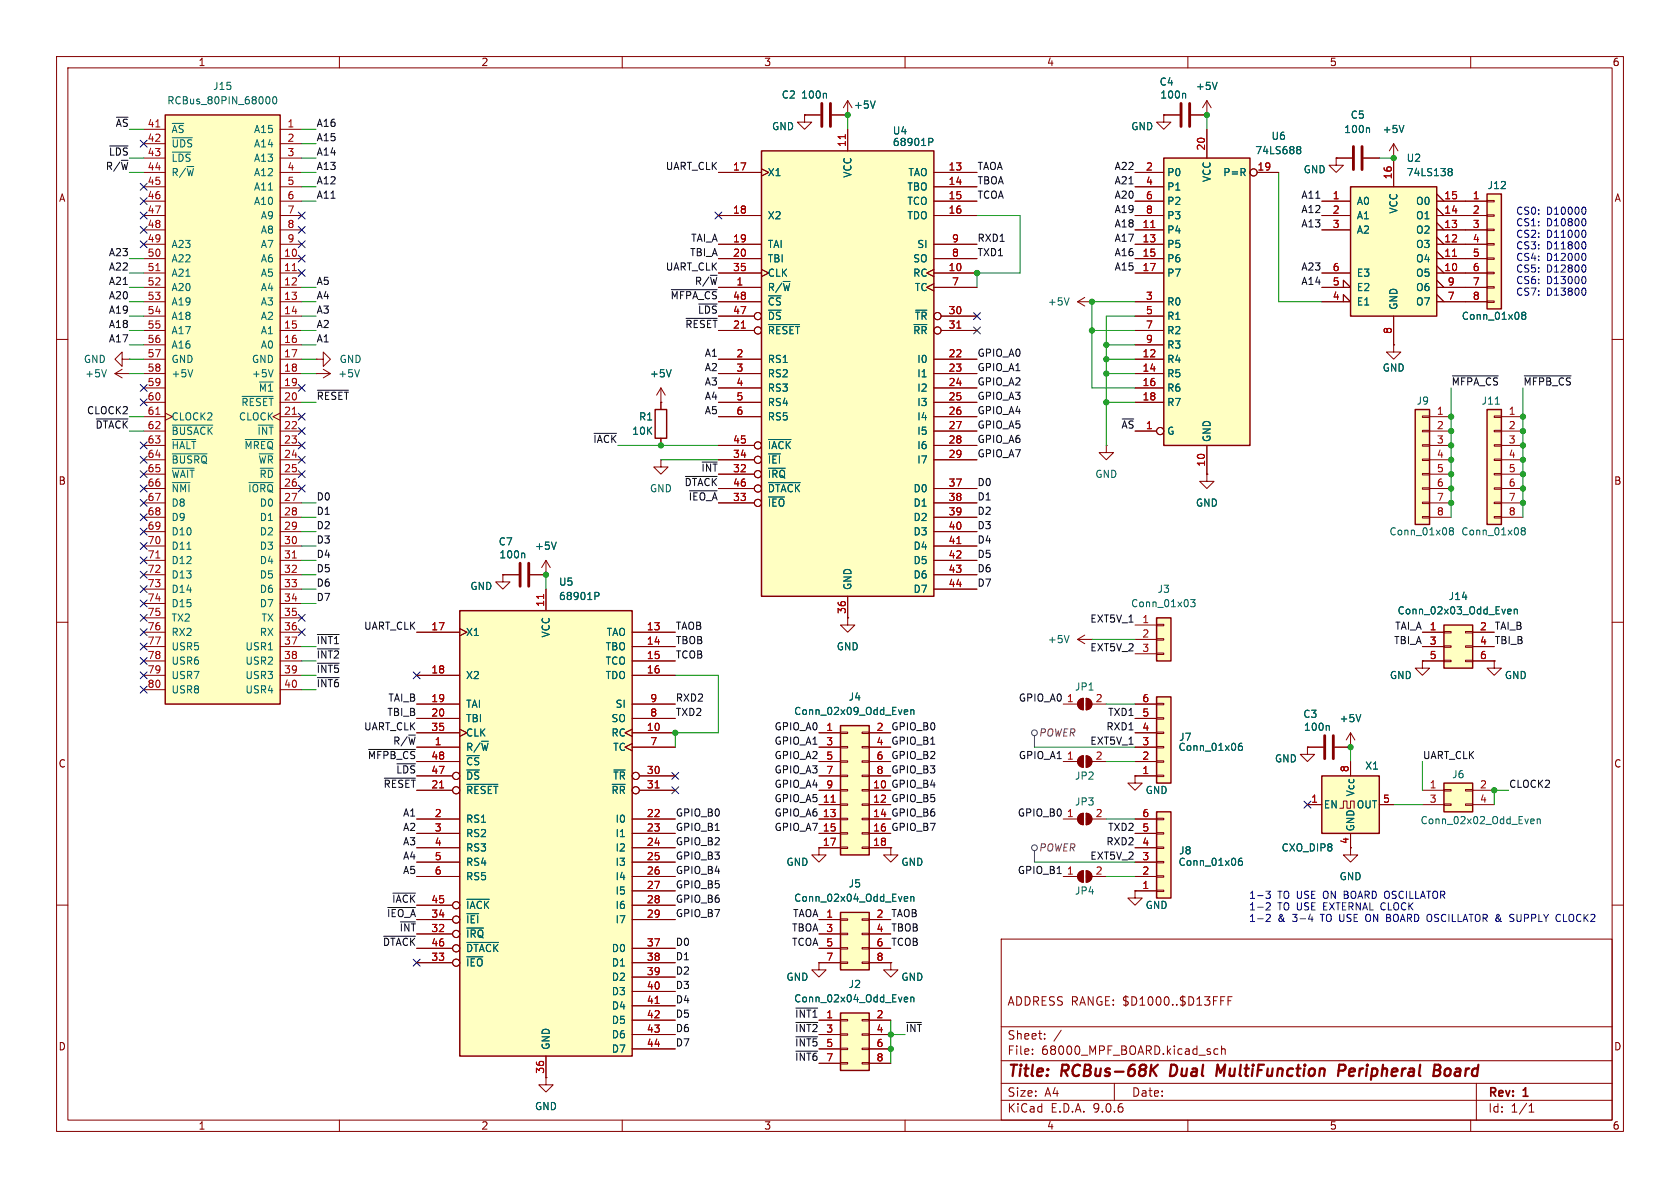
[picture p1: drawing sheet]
<svg xmlns="http://www.w3.org/2000/svg" width="297mm" height="210mm" viewBox="0 0 297 210" stroke-linecap="round" stroke-linejoin="round" font-family="sans-serif">
<defs><g id="words">
<g font-size="2.8" fill="#840000">
<text x="178" y="190.9">Title:</text>
<text x="187.7" y="190.9">RCBus-68K</text>
<text x="207.7" y="190.9">Dual</text>
<text x="216.7" y="190.9">MultiFunction</text>
<text x="239" y="190.9">Peripheral</text>
<text x="256.7" y="190.9">Board</text>
</g>
<g font-size="2.1" fill="#840000">
<text x="178" y="178">ADDRESS RANGE: $D1000..$D13FFF</text>
<text x="178" y="184">Sheet:</text>
<text x="178" y="186.7">File:</text>
<text x="184.1" y="186.7">68000_MPF_BOARD.kicad_sch</text>
<text x="178" y="196.9">KiCad</text>
<text x="178" y="194.1">Size:</text>
<text x="184.7" y="194.1">A4</text>
<text x="185.7" y="196.9">E.D.A.</text>
<text x="193.3" y="196.9">9.0.6</text>
<text x="200" y="194.1">Date:</text>
<text x="263" y="194.3">Rev:</text>
<text x="263" y="196.9">Id:</text>
<text x="267.1" y="196.9">1/1</text>
<text x="269.4" y="194.3">1</text>
</g>
<g font-size="1.8" fill="#840000">
<text x="35" y="11.9">1</text>
<text x="85" y="11.9">2</text>
<text x="135" y="11.9">3</text>
<text x="185" y="11.9">4</text>
<text x="235" y="11.9">5</text>
<text x="285" y="11.9">6</text>
<text x="10.3" y="35.9">A</text>
<text x="285.3" y="35.9">A</text>
<text x="10.3" y="85.9">B</text>
<text x="285.3" y="85.9">B</text>
<text x="10.3" y="135.9">C</text>
<text x="285.3" y="135.9">C</text>
<text x="238.5" y="149.3" transform="rotate(-90 238.5 149.3)">4</text>
<text x="10.3" y="185.9">D</text>
<text x="285.3" y="185.9">D</text>
<text x="35" y="199.9">1</text>
<text x="85" y="199.9">2</text>
<text x="135" y="199.9">3</text>
<text x="185" y="199.9">4</text>
<text x="235" y="199.9">5</text>
<text x="285" y="199.9">6</text>
</g>
<g font-size="1.8" fill="#006464">
<text x="37.6" y="16.1">J15</text>
<text x="138.1" y="17.6">C2</text>
<text x="141.5" y="17.6">100n</text>
<text x="204.9" y="15.3">C4</text>
<text x="205" y="17.6">100n</text>
<text x="211.3" y="16.1">+5V</text>
<text x="29.5" y="18.6">RCBus_80PIN_68000</text>
<text x="30.2" y="23.7">~{AS}</text>
<text x="44.8" y="23.7">A15</text>
<text x="136.4" y="23.2">GND</text>
<text x="150.9" y="19.4">+5V</text>
<text x="157.7" y="24">U4</text>
<text x="199.9" y="23.2">GND</text>
<text x="237.5" y="23.7">100n</text>
<text x="238.7" y="21.2">C5</text>
<text x="244.3" y="23.7">+5V</text>
<text x="30.2" y="26.3">~{UDS}</text>
<text x="30.2" y="28.8">~{LDS}</text>
<text x="44.8" y="26.3">A14</text>
<text x="44.8" y="28.8">A13</text>
<text x="157.7" y="26">68901P</text>
<text x="221.8" y="27.5">74LS688</text>
<text x="224.7" y="24.9">U6</text>
<text x="248.6" y="28.8">U2</text>
<text x="30.2" y="31.3">R/~{W}</text>
<text x="44.8" y="31.3">A12</text>
<text x="44.8" y="33.9">A11</text>
<text x="135.6" y="31.3">X1</text>
<text x="150.7" y="31.5" transform="rotate(-90 150.7 31.5)">VCC</text>
<text x="160.3" y="33.9">TBO</text>
<text x="160.5" y="31.3">TAO</text>
<text x="206.2" y="31.3">P0</text>
<text x="206.2" y="33.9">P1</text>
<text x="214.2" y="32.3" transform="rotate(-90 214.2 32.3)">VCC</text>
<text x="216.2" y="31.3">P=R</text>
<text x="230.4" y="30.8">GND</text>
<text x="248.6" y="31.3">74LS138</text>
<text x="262.9" y="33.6">J12</text>
<text x="44.8" y="36.4">A10</text>
<text x="46" y="39">A9</text>
<text x="46" y="41.5">A8</text>
<text x="135.6" y="39">X2</text>
<text x="160.3" y="36.4">TCO</text>
<text x="160.3" y="39">TDO</text>
<text x="206.2" y="36.4">P2</text>
<text x="206.2" y="39">P3</text>
<text x="206.2" y="41.5">P4</text>
<text x="239.8" y="36.4">A0</text>
<text x="239.8" y="39">A1</text>
<text x="239.8" y="41.5">A2</text>
<text x="247.2" y="37.9" transform="rotate(-90 247.2 37.9)">VCC</text>
<text x="250.2" y="36.4">O0</text>
<text x="250.2" y="39">O1</text>
<text x="250.2" y="41.5">O2</text>
<text x="30.2" y="44">A23</text>
<text x="30.2" y="46.6">A22</text>
<text x="46" y="44">A7</text>
<text x="46" y="46.6">A6</text>
<text x="135.6" y="44">TAI</text>
<text x="135.6" y="46.6">TBI</text>
<text x="161.3" y="46.6">SO</text>
<text x="162.1" y="44">SI</text>
<text x="206.2" y="44">P5</text>
<text x="206.2" y="46.6">P6</text>
<text x="250.2" y="44">O3</text>
<text x="250.2" y="46.6">O4</text>
<text x="30.2" y="49.1">A21</text>
<text x="30.2" y="51.7">A20</text>
<text x="46" y="49.1">A5</text>
<text x="46" y="51.7">A4</text>
<text x="135.6" y="49.1">CLK</text>
<text x="135.6" y="51.7">R/~{W}</text>
<text x="161.3" y="49.1">RC</text>
<text x="161.6" y="51.7">TC</text>
<text x="206.2" y="49.1">P7</text>
<text x="239.8" y="49.1">E3</text>
<text x="239.8" y="51.7">E2</text>
<text x="250.2" y="49.1">O5</text>
<text x="250.2" y="51.7">O6</text>
<text x="30.2" y="54.2">A19</text>
<text x="30.2" y="56.7">A18</text>
<text x="30.2" y="59.3">A17</text>
<text x="46" y="54.2">A3</text>
<text x="46" y="56.7">A2</text>
<text x="46" y="59.3">A1</text>
<text x="135.6" y="54.2">~{CS}</text>
<text x="135.6" y="56.7">~{DS}</text>
<text x="135.6" y="59.3">~{RESET}</text>
<text x="161.3" y="59.3">~{RR}</text>
<text x="161.6" y="56.7">~{TR}</text>
<text x="185.1" y="54.2">+5V</text>
<text x="206.2" y="54.2">R0</text>
<text x="206.2" y="56.7">R1</text>
<text x="206.2" y="59.3">R2</text>
<text x="239.8" y="54.2">E1</text>
<text x="247.2" y="54.9" transform="rotate(-90 247.2 54.9)">GND</text>
<text x="250.2" y="54.2">O7</text>
<text x="258.3" y="56.7">Conn_01x08</text>
<text x="14.7" y="64.4">GND</text>
<text x="30.2" y="61.8">A16</text>
<text x="30.2" y="64.4">GND</text>
<text x="44.4" y="64.4">GND</text>
<text x="46" y="61.8">A0</text>
<text x="59.9" y="64.4">GND</text>
<text x="135.6" y="64.4">RS1</text>
<text x="162.1" y="64.4">I0</text>
<text x="206.2" y="61.8">R3</text>
<text x="206.2" y="64.4">R4</text>
<text x="244.3" y="65.9">GND</text>
<text x="15" y="66.9">+5V</text>
<text x="30.2" y="66.9">+5V</text>
<text x="42.6" y="72">~{RESET}</text>
<text x="44.4" y="66.9">+5V</text>
<text x="45.6" y="69.4">~{M1}</text>
<text x="59.7" y="66.9">+5V</text>
<text x="114.8" y="66.9">+5V</text>
<text x="135.6" y="66.9">RS2</text>
<text x="135.6" y="69.4">RS3</text>
<text x="135.6" y="72">RS4</text>
<text x="162.1" y="66.9">I1</text>
<text x="162.1" y="69.4">I2</text>
<text x="162.1" y="72">I3</text>
<text x="206.2" y="66.9">R5</text>
<text x="206.2" y="69.4">R6</text>
<text x="206.2" y="72">R7</text>
<text x="250.3" y="71.7">J9</text>
<text x="261.8" y="71.7">J11</text>
<text x="30.2" y="74.5">CLOCK2</text>
<text x="30.2" y="77.1">~{BUSACK}</text>
<text x="42.1" y="74.5">CLOCK</text>
<text x="45.4" y="77.1">~{INT}</text>
<text x="111.7" y="77.1">10K</text>
<text x="112.9" y="74.5">R1</text>
<text x="135.6" y="74.5">RS5</text>
<text x="162.1" y="74.5">I4</text>
<text x="162.1" y="77.1">I5</text>
<text x="206.2" y="77.1">G</text>
<text x="30.2" y="79.6">~{HALT}</text>
<text x="30.2" y="82.1">~{BUSRQ}</text>
<text x="43.1" y="79.6">~{MREQ}</text>
<text x="45.6" y="82.1">~{WR}</text>
<text x="135.6" y="79.6">~{IACK}</text>
<text x="135.6" y="82.1">~{IEI}</text>
<text x="162.1" y="79.6">I6</text>
<text x="162.1" y="82.1">I7</text>
<text x="214.2" y="78.2" transform="rotate(-90 214.2 78.2)">GND</text>
<text x="30.2" y="84.7">~{WAIT}</text>
<text x="30.2" y="87.2">~{NMI}</text>
<text x="30.2" y="89.8">D8</text>
<text x="43.8" y="87.2">~{IORQ}</text>
<text x="45.8" y="84.7">~{RD}</text>
<text x="45.8" y="89.8">D0</text>
<text x="114.8" y="87.2">GND</text>
<text x="135.6" y="84.7">~{IRQ}</text>
<text x="135.6" y="87.2">~{DTACK}</text>
<text x="135.6" y="89.8">~{IEO}</text>
<text x="161.4" y="87.2">D0</text>
<text x="161.4" y="89.8">D1</text>
<text x="193.5" y="84.7">GND</text>
<text x="211.3" y="89.8">GND</text>
<text x="30.2" y="92.3">D9</text>
<text x="30.2" y="94.8">D10</text>
<text x="45.8" y="92.3">D1</text>
<text x="45.8" y="94.8">D2</text>
<text x="161.4" y="92.3">D2</text>
<text x="161.4" y="94.8">D3</text>
<text x="245.5" y="94.8">Conn_01x08</text>
<text x="258.2" y="94.8">Conn_01x08</text>
<text x="30.2" y="97.4">D11</text>
<text x="30.2" y="99.9">D12</text>
<text x="45.8" y="97.4">D3</text>
<text x="45.8" y="99.9">D4</text>
<text x="88.1" y="96.6">C7</text>
<text x="88.2" y="98.9">100n</text>
<text x="94.5" y="97.4">+5V</text>
<text x="161.4" y="97.4">D4</text>
<text x="161.4" y="99.9">D5</text>
<text x="30.2" y="102.5">D13</text>
<text x="30.2" y="105">D14</text>
<text x="30.2" y="107.5">D15</text>
<text x="45.8" y="102.5">D5</text>
<text x="45.8" y="105">D6</text>
<text x="45.8" y="107.5">D7</text>
<text x="83.1" y="104.5">GND</text>
<text x="98.7" y="106.3">68901P</text>
<text x="98.7" y="103.7">U5</text>
<text x="150.7" y="104.4" transform="rotate(-90 150.7 104.4)">GND</text>
<text x="161.4" y="102.5">D6</text>
<text x="161.4" y="105">D7</text>
<text x="199.9" y="107.5">Conn_01x03</text>
<text x="204.5" y="105">J3</text>
<text x="256" y="106.3">J14</text>
<text x="30.2" y="110.1">TX2</text>
<text x="30.2" y="112.6">RX2</text>
<text x="45.8" y="112.6">RX</text>
<text x="46.1" y="110.1">TX</text>
<text x="82.3" y="112.6">X1</text>
<text x="97.4" y="112.8" transform="rotate(-90 97.4 112.8)">VCC</text>
<text x="107.2" y="112.6">TAO</text>
<text x="185.1" y="113.9">+5V</text>
<text x="247" y="108.8">Conn_02x03_Odd_Even</text>
<text x="30.2" y="115.2">USR5</text>
<text x="30.2" y="117.7">USR6</text>
<text x="43.3" y="115.2">USR1</text>
<text x="43.3" y="117.7">USR2</text>
<text x="107" y="115.2">TBO</text>
<text x="107" y="117.7">TCO</text>
<text x="147.8" y="115.2">GND</text>
<text x="30.2" y="120.2">USR7</text>
<text x="30.2" y="122.8">USR8</text>
<text x="43.3" y="120.2">USR3</text>
<text x="43.3" y="122.8">USR4</text>
<text x="82.3" y="120.2">X2</text>
<text x="82.3" y="125.3">TAI</text>
<text x="107" y="120.2">TDO</text>
<text x="108.7" y="125.3">SI</text>
<text x="149.9" y="124.1">J4</text>
<text x="189.9" y="122.3">JP1</text>
<text x="245.6" y="120.2">GND</text>
<text x="265.9" y="120.2">GND</text>
<text x="82.3" y="127.9">TBI</text>
<text x="82.3" y="130.4">CLK</text>
<text x="108" y="127.9">SO</text>
<text x="108" y="130.4">RC</text>
<text x="140.3" y="126.6">Conn_02x09_Odd_Even</text>
<text x="208.4" y="131.2">J7</text>
<text x="230.3" y="127.1">C3</text>
<text x="230.4" y="129.4">100n</text>
<text x="236.7" y="127.9">+5V</text>
<text x="82.3" y="132.9">R/~{W}</text>
<text x="82.3" y="135.5">~{CS}</text>
<text x="108.3" y="132.9">TC</text>
<text x="208.2" y="132.9">Conn_01x06</text>
<text x="225.3" y="135">GND</text>
<text x="241.3" y="136.2">X1</text>
<text x="256.6" y="137.8">J6</text>
<text x="82.3" y="138">~{DS}</text>
<text x="82.3" y="140.6">~{RESET}</text>
<text x="108" y="140.6">~{RR}</text>
<text x="108.3" y="138">~{TR}</text>
<text x="189.9" y="138">JP2</text>
<text x="189.9" y="142.6">JP3</text>
<text x="202.4" y="140.6">GND</text>
<text x="233.9" y="143.1">EN</text>
<text x="239.6" y="140.9" transform="rotate(-90 239.6 140.9)">Vcc</text>
<text x="239.8" y="143.1">OUT</text>
<text x="82.3" y="145.6">RS1</text>
<text x="82.3" y="148.2">RS2</text>
<text x="108.7" y="145.6">I0</text>
<text x="108.7" y="148.2">I1</text>
<text x="239.6" y="147.1" transform="rotate(-90 239.6 147.1)">GND</text>
<text x="251" y="145.9">Conn_02x02_Odd_Even</text>
<text x="82.3" y="150.7">RS3</text>
<text x="82.3" y="153.3">RS4</text>
<text x="82.3" y="155.8">RS5</text>
<text x="108.7" y="150.7">I2</text>
<text x="108.7" y="153.3">I3</text>
<text x="108.7" y="155.8">I4</text>
<text x="138.9" y="153.3">GND</text>
<text x="159.3" y="153.3">GND</text>
<text x="208.2" y="153.3">Conn_01x06</text>
<text x="208.4" y="151.2">J8</text>
<text x="226.5" y="150.7">CXO_DIP8</text>
<text x="236.7" y="155.8">GND</text>
<text x="82.3" y="160.9">~{IACK}</text>
<text x="108.7" y="158.3">I5</text>
<text x="108.7" y="160.9">I6</text>
<text x="140.3" y="159.6">Conn_02x04_Odd_Even</text>
<text x="149.9" y="157.1">J5</text>
<text x="189.9" y="158.3">JP4</text>
<text x="202.4" y="160.9">GND</text>
<text x="82.3" y="163.4">~{IEI}</text>
<text x="82.3" y="166">~{IRQ}</text>
<text x="108.7" y="163.4">I7</text>
<text x="82.3" y="168.5">~{DTACK}</text>
<text x="82.3" y="171">~{IEO}</text>
<text x="108.1" y="168.5">D0</text>
<text x="108.1" y="171">D1</text>
<text x="108.1" y="173.6">D2</text>
<text x="138.9" y="173.6">GND</text>
<text x="159.3" y="173.6">GND</text>
<text x="108.1" y="176.1">D3</text>
<text x="108.1" y="178.7">D4</text>
<text x="140.3" y="177.4">Conn_02x04_Odd_Even</text>
<text x="149.9" y="174.9">J2</text>
<text x="97.4" y="185.7" transform="rotate(-90 97.4 185.7)">GND</text>
<text x="108.1" y="181.2">D5</text>
<text x="108.1" y="183.7">D6</text>
<text x="108.1" y="186.3">D7</text>
<text x="94.5" y="196.4">GND</text>
</g>
<g font-size="1.8" fill="#009600">
<text x="20.4" y="22.5">~{AS} 41</text>
<text x="19.1" y="27.6">~{LDS} 43</text>
<text x="16.8" y="75.9">~{DTACK} 62</text>
</g>
<g font-size="1.8" fill="#a90000">
<text x="50.7" y="22.6">1</text>
<text x="26" y="25.1">42</text>
<text x="50.7" y="25.1">2</text>
<text x="50.7" y="27.7">3</text>
<text x="149.6" y="26.1" transform="rotate(-90 149.6 26.1)">11</text>
<text x="213.1" y="26.7" transform="rotate(-90 213.1 26.7)">20</text>
<text x="26" y="30.2">44</text>
<text x="26" y="32.8">45</text>
<text x="26" y="35.3">46</text>
<text x="50.7" y="30.2">4</text>
<text x="50.7" y="32.8">5</text>
<text x="50.7" y="35.3">6</text>
<text x="129.5" y="30.2">17</text>
<text x="167.6" y="30.2">13</text>
<text x="167.6" y="32.8">14</text>
<text x="167.6" y="35.3">15</text>
<text x="202.5" y="30.2">2</text>
<text x="202.5" y="32.8">4</text>
<text x="202.5" y="35.3">6</text>
<text x="222.2" y="30.2">19</text>
<text x="235.5" y="35.3">1</text>
<text x="246.1" y="31.8" transform="rotate(-90 246.1 31.8)">16</text>
<text x="255.2" y="35.3">15</text>
<text x="260.3" y="35.3">1</text>
<text x="26" y="37.8">47</text>
<text x="26" y="40.4">48</text>
<text x="50.7" y="37.8">7</text>
<text x="50.7" y="40.4">8</text>
<text x="129.5" y="37.8">18</text>
<text x="167.6" y="37.8">16</text>
<text x="201.9" y="40.4">11</text>
<text x="202.5" y="37.8">8</text>
<text x="235.5" y="37.8">2</text>
<text x="235.5" y="40.4">3</text>
<text x="255.2" y="37.8">14</text>
<text x="255.2" y="40.4">13</text>
<text x="260.3" y="37.8">2</text>
<text x="260.3" y="40.4">3</text>
<text x="26" y="42.9">49</text>
<text x="26" y="45.5">50</text>
<text x="50.1" y="45.5">10</text>
<text x="50.7" y="42.9">9</text>
<text x="129.5" y="42.9">19</text>
<text x="129.5" y="45.5">20</text>
<text x="168.2" y="42.9">9</text>
<text x="168.2" y="45.5">8</text>
<text x="201.9" y="42.9">13</text>
<text x="201.9" y="45.5">15</text>
<text x="255.2" y="42.9">12</text>
<text x="255.2" y="45.5">11</text>
<text x="260.3" y="42.9">4</text>
<text x="260.3" y="45.5">5</text>
<text x="26" y="48">51</text>
<text x="26" y="50.5">52</text>
<text x="26" y="53.1">53</text>
<text x="50.1" y="48">11</text>
<text x="50.1" y="50.5">12</text>
<text x="50.1" y="53.1">13</text>
<text x="129.5" y="48">35</text>
<text x="129.5" y="53.1">48</text>
<text x="130.1" y="50.5">1</text>
<text x="167.6" y="48">10</text>
<text x="168.2" y="50.5">7</text>
<text x="201.9" y="48">17</text>
<text x="202.5" y="53.1">3</text>
<text x="235.5" y="48">6</text>
<text x="235.5" y="50.5">5</text>
<text x="235.5" y="53.1">4</text>
<text x="255.2" y="48">10</text>
<text x="255.8" y="50.5">9</text>
<text x="255.8" y="53.1">7</text>
<text x="260.3" y="48">6</text>
<text x="260.3" y="50.5">7</text>
<text x="260.3" y="53.1">8</text>
<text x="26" y="55.6">54</text>
<text x="26" y="58.2">55</text>
<text x="50.1" y="55.6">14</text>
<text x="50.1" y="58.2">15</text>
<text x="129.5" y="55.6">47</text>
<text x="129.5" y="58.2">21</text>
<text x="167.6" y="55.6">30</text>
<text x="167.6" y="58.2">31</text>
<text x="202.5" y="55.6">5</text>
<text x="202.5" y="58.2">7</text>
<text x="246.1" y="59.1" transform="rotate(-90 246.1 59.1)">8</text>
<text x="26" y="60.7">56</text>
<text x="26" y="63.2">57</text>
<text x="26" y="65.8">58</text>
<text x="50.1" y="60.7">16</text>
<text x="50.1" y="63.2">17</text>
<text x="50.1" y="65.8">18</text>
<text x="130.1" y="63.2">2</text>
<text x="130.1" y="65.8">3</text>
<text x="167.6" y="63.2">22</text>
<text x="167.6" y="65.8">23</text>
<text x="201.9" y="63.2">12</text>
<text x="201.9" y="65.8">14</text>
<text x="202.5" y="60.7">9</text>
<text x="26" y="68.3">59</text>
<text x="26" y="70.9">60</text>
<text x="50.1" y="68.3">19</text>
<text x="50.1" y="70.9">20</text>
<text x="130.1" y="68.3">4</text>
<text x="130.1" y="70.9">5</text>
<text x="167.6" y="68.3">24</text>
<text x="167.6" y="70.9">25</text>
<text x="201.9" y="68.3">16</text>
<text x="201.9" y="70.9">18</text>
<text x="26" y="73.4">61</text>
<text x="50.1" y="73.4">21</text>
<text x="50.1" y="75.9">22</text>
<text x="130.1" y="73.4">6</text>
<text x="167.6" y="73.4">26</text>
<text x="167.6" y="75.9">27</text>
<text x="202.5" y="75.9">1</text>
<text x="253.9" y="73.4">1</text>
<text x="253.9" y="75.9">2</text>
<text x="266.6" y="73.4">1</text>
<text x="266.6" y="75.9">2</text>
<text x="26" y="78.5">63</text>
<text x="26" y="81">64</text>
<text x="26" y="83.6">65</text>
<text x="50.1" y="78.5">23</text>
<text x="50.1" y="81">24</text>
<text x="50.1" y="83.6">25</text>
<text x="129.5" y="78.5">45</text>
<text x="129.5" y="81">34</text>
<text x="129.5" y="83.6">32</text>
<text x="167.6" y="78.5">28</text>
<text x="167.6" y="81">29</text>
<text x="213.1" y="82.6" transform="rotate(-90 213.1 82.6)">10</text>
<text x="253.9" y="78.5">3</text>
<text x="253.9" y="81">4</text>
<text x="253.9" y="83.6">5</text>
<text x="266.6" y="78.5">3</text>
<text x="266.6" y="81">4</text>
<text x="266.6" y="83.6">5</text>
<text x="26" y="86.1">66</text>
<text x="26" y="88.6">67</text>
<text x="50.1" y="86.1">26</text>
<text x="50.1" y="88.6">27</text>
<text x="129.5" y="86.1">46</text>
<text x="129.5" y="88.6">33</text>
<text x="167.6" y="86.1">37</text>
<text x="167.6" y="88.6">38</text>
<text x="253.9" y="86.1">6</text>
<text x="253.9" y="88.6">7</text>
<text x="266.6" y="86.1">6</text>
<text x="266.6" y="88.6">7</text>
<text x="26" y="91.2">68</text>
<text x="26" y="93.7">69</text>
<text x="50.1" y="91.2">28</text>
<text x="50.1" y="93.7">29</text>
<text x="167.6" y="91.2">39</text>
<text x="167.6" y="93.7">40</text>
<text x="253.9" y="91.2">8</text>
<text x="266.6" y="91.2">8</text>
<text x="26" y="96.3">70</text>
<text x="26" y="98.8">71</text>
<text x="26" y="101.3">72</text>
<text x="50.1" y="96.3">30</text>
<text x="50.1" y="98.8">31</text>
<text x="50.1" y="101.3">32</text>
<text x="167.6" y="96.3">41</text>
<text x="167.6" y="98.8">42</text>
<text x="167.6" y="101.3">43</text>
<text x="26" y="103.9">73</text>
<text x="26" y="106.4">74</text>
<text x="50.1" y="103.9">33</text>
<text x="50.1" y="106.4">34</text>
<text x="96.3" y="107.4" transform="rotate(-90 96.3 107.4)">11</text>
<text x="167.6" y="103.9">44</text>
<text x="26" y="109">75</text>
<text x="26" y="111.5">76</text>
<text x="50.1" y="109">35</text>
<text x="50.1" y="111.5">36</text>
<text x="76.2" y="111.5">17</text>
<text x="114.3" y="111.5">13</text>
<text x="149.6" y="108.6" transform="rotate(-90 149.6 108.6)">36</text>
<text x="201.9" y="110.2">1</text>
<text x="201.9" y="112.8">2</text>
<text x="252.7" y="111.5">1</text>
<text x="261.5" y="111.5">2</text>
<text x="26" y="114">77</text>
<text x="26" y="116.6">78</text>
<text x="26" y="119.1">79</text>
<text x="50.1" y="114">37</text>
<text x="50.1" y="116.6">38</text>
<text x="50.1" y="119.1">39</text>
<text x="76.2" y="119.1">18</text>
<text x="114.3" y="114">14</text>
<text x="114.3" y="116.6">15</text>
<text x="114.3" y="119.1">16</text>
<text x="201.9" y="115.3">3</text>
<text x="252.7" y="114">3</text>
<text x="252.7" y="116.6">5</text>
<text x="261.5" y="114">4</text>
<text x="261.5" y="116.6">6</text>
<text x="26" y="121.7">80</text>
<text x="50.1" y="121.7">40</text>
<text x="76.2" y="124.2">19</text>
<text x="114.9" y="124.2">9</text>
<text x="188.5" y="124.2">1</text>
<text x="193.6" y="124.2">2</text>
<text x="201.9" y="124.2">6</text>
<text x="76.2" y="126.7">20</text>
<text x="76.2" y="129.3">35</text>
<text x="76.8" y="131.8">1</text>
<text x="114.3" y="129.3">10</text>
<text x="114.9" y="126.7">8</text>
<text x="114.9" y="131.8">7</text>
<text x="146" y="129.3">1</text>
<text x="146" y="131.8">3</text>
<text x="154.9" y="129.3">2</text>
<text x="154.9" y="131.8">4</text>
<text x="201.9" y="131.8">3</text>
<text x="201.9" y="129.3">4</text>
<text x="201.9" y="126.7">5</text>
<text x="76.2" y="134.4">48</text>
<text x="76.2" y="136.9">47</text>
<text x="114.3" y="136.9">30</text>
<text x="146" y="134.4">5</text>
<text x="146" y="136.9">7</text>
<text x="154.9" y="134.4">6</text>
<text x="154.9" y="136.9">8</text>
<text x="188.5" y="134.4">1</text>
<text x="193.6" y="134.4">2</text>
<text x="201.9" y="136.9">1</text>
<text x="201.9" y="134.4">2</text>
<text x="238.5" y="136.6" transform="rotate(-90 238.5 136.6)">8</text>
<text x="76.2" y="139.4">21</text>
<text x="114.3" y="139.4">31</text>
<text x="145.4" y="142">11</text>
<text x="146" y="139.4">9</text>
<text x="154.3" y="139.4">10</text>
<text x="154.3" y="142">12</text>
<text x="231.7" y="142">1</text>
<text x="244.4" y="142">5</text>
<text x="252.7" y="139.4">1</text>
<text x="252.7" y="142">3</text>
<text x="261.5" y="139.4">2</text>
<text x="261.5" y="142">4</text>
<text x="76.8" y="144.5">2</text>
<text x="76.8" y="147.1">3</text>
<text x="76.8" y="149.6">4</text>
<text x="114.3" y="144.5">22</text>
<text x="114.3" y="147.1">23</text>
<text x="114.3" y="149.6">24</text>
<text x="145.4" y="144.5">13</text>
<text x="145.4" y="147.1">15</text>
<text x="145.4" y="149.6">17</text>
<text x="154.3" y="144.5">14</text>
<text x="154.3" y="147.1">16</text>
<text x="154.3" y="149.6">18</text>
<text x="188.5" y="144.5">1</text>
<text x="193.6" y="144.5">2</text>
<text x="201.9" y="149.6">4</text>
<text x="201.9" y="147.1">5</text>
<text x="201.9" y="144.5">6</text>
<text x="76.8" y="152.1">5</text>
<text x="76.8" y="154.7">6</text>
<text x="114.3" y="152.1">25</text>
<text x="114.3" y="154.7">26</text>
<text x="188.5" y="154.7">1</text>
<text x="193.6" y="154.7">2</text>
<text x="201.9" y="154.7">2</text>
<text x="201.9" y="152.1">3</text>
<text x="76.2" y="159.8">45</text>
<text x="114.3" y="157.2">27</text>
<text x="114.3" y="159.8">28</text>
<text x="201.9" y="157.2">1</text>
<text x="76.2" y="162.3">34</text>
<text x="76.2" y="164.8">32</text>
<text x="76.2" y="167.4">46</text>
<text x="114.3" y="162.3">29</text>
<text x="114.3" y="167.4">37</text>
<text x="146" y="164.8">3</text>
<text x="146" y="162.3">1</text>
<text x="146" y="167.4">5</text>
<text x="154.9" y="162.3">2</text>
<text x="154.9" y="164.8">4</text>
<text x="154.9" y="167.4">6</text>
<text x="76.2" y="169.9">33</text>
<text x="114.3" y="169.9">38</text>
<text x="114.3" y="172.5">39</text>
<text x="146" y="169.9">7</text>
<text x="154.9" y="169.9">8</text>
<text x="114.3" y="175">40</text>
<text x="114.3" y="177.5">41</text>
<text x="114.3" y="180.1">42</text>
<text x="114.3" y="182.6">43</text>
<text x="114.3" y="185.2">44</text>
<text x="146" y="180.1">1</text>
<text x="146" y="182.6">3</text>
<text x="146" y="185.2">5</text>
<text x="154.9" y="180.1">2</text>
<text x="154.9" y="182.6">4</text>
<text x="154.9" y="185.2">6</text>
<text x="96.3" y="189.9" transform="rotate(-90 96.3 189.9)">36</text>
<text x="146" y="187.7">7</text>
<text x="154.9" y="187.7">8</text>
</g>
<g font-size="1.8" fill="#0f0f0f">
<text x="55.9" y="22.5">A16</text>
<text x="55.9" y="27.6">A14</text>
<text x="55.9" y="25.1">A15</text>
<text x="18.6" y="30.1">R/~{W}</text>
<text x="55.9" y="30.1">A13</text>
<text x="55.9" y="35.2">A11</text>
<text x="55.9" y="32.7">A12</text>
<text x="117.6" y="30.1">UART_CLK</text>
<text x="172.7" y="32.7">TBOA</text>
<text x="172.7" y="30.1">TAOA</text>
<text x="172.7" y="35.2">TCOA</text>
<text x="196.9" y="30.1">A22</text>
<text x="196.9" y="35.2">A20</text>
<text x="196.9" y="32.7">A21</text>
<text x="230" y="35.2">A11</text>
<text x="196.9" y="37.8">A19</text>
<text x="196.9" y="40.3">A18</text>
<text x="230" y="37.8">A12</text>
<text x="230" y="40.3">A13</text>
<text x="19.1" y="45.4">A23</text>
<text x="19.1" y="47.9">A22</text>
<text x="117.6" y="47.9">UART_CLK</text>
<text x="121.9" y="45.4">TBI_A</text>
<text x="122.1" y="42.8">TAI_A</text>
<text x="172.7" y="42.8">RXD1</text>
<text x="172.7" y="45.4">TXD1</text>
<text x="196.9" y="47.9">A15</text>
<text x="196.9" y="45.4">A16</text>
<text x="196.9" y="42.8">A17</text>
<text x="230" y="47.9">A23</text>
<text x="19.1" y="50.5">A21</text>
<text x="19.1" y="53">A20</text>
<text x="55.9" y="50.5">A5</text>
<text x="55.9" y="53">A4</text>
<text x="118.5" y="53">~{MFPA_CS} 48</text>
<text x="122.7" y="50.5">R/~{W}</text>
<text x="230" y="50.5">A14</text>
<text x="19.1" y="55.5">A19</text>
<text x="19.1" y="58.1">A18</text>
<text x="55.9" y="55.5">A3</text>
<text x="55.9" y="58.1">A2</text>
<text x="121.1" y="58.1">~{RESET} 21</text>
<text x="123.3" y="55.5">~{LDS} 47</text>
<text x="19.1" y="60.6">A17</text>
<text x="55.9" y="60.6">A1</text>
<text x="124.5" y="65.7">A2</text>
<text x="124.5" y="63.2">A1</text>
<text x="172.7" y="65.7">GPIO_A1</text>
<text x="172.7" y="63.2">GPIO_A0</text>
<text x="55.9" y="70.8">~{RESET}</text>
<text x="124.5" y="68.2">A3</text>
<text x="124.5" y="70.8">A4</text>
<text x="172.7" y="68.2">GPIO_A2</text>
<text x="172.7" y="70.8">GPIO_A3</text>
<text x="256.5" y="68.2">~{MFPA_CS}</text>
<text x="269.2" y="68.2">~{MFPB_CS}</text>
<text x="15.3" y="73.3">CLOCK2</text>
<text x="124.5" y="73.3">A5</text>
<text x="172.7" y="75.9">GPIO_A5</text>
<text x="172.7" y="73.3">GPIO_A4</text>
<text x="198.2" y="75.9">~{AS}1</text>
<text x="104.8" y="78.4">~{IACK}</text>
<text x="123.9" y="83.5">~{INT} 32</text>
<text x="172.7" y="78.4">GPIO_A6</text>
<text x="172.7" y="80.9">GPIO_A7</text>
<text x="55.9" y="88.6">D0</text>
<text x="120.9" y="86">~{DTACK} 46</text>
<text x="121.7" y="88.6">~{IEO_A} 33</text>
<text x="172.7" y="86">D0</text>
<text x="172.7" y="88.6">D1</text>
<text x="55.9" y="91.1">D1</text>
<text x="55.9" y="93.6">D2</text>
<text x="172.7" y="93.6">D3</text>
<text x="172.7" y="91.1">D2</text>
<text x="55.9" y="101.3">D5</text>
<text x="55.9" y="96.2">D3</text>
<text x="55.9" y="98.7">D4</text>
<text x="172.7" y="101.3">D6</text>
<text x="172.7" y="98.7">D5</text>
<text x="172.7" y="96.2">D4</text>
<text x="55.9" y="103.8">D6</text>
<text x="55.9" y="106.3">D7</text>
<text x="172.7" y="103.8">D7</text>
<text x="55.9" y="114">~{INT1}</text>
<text x="64.3" y="111.4">UART_CLK</text>
<text x="119.4" y="111.4">TAOB</text>
<text x="119.4" y="114">TBOB</text>
<text x="192.7" y="110.1">EXT5V_1</text>
<text x="246.4" y="114">TBI_A</text>
<text x="246.5" y="111.4">TAI_A 1</text>
<text x="264.2" y="111.4">TAI_B</text>
<text x="264.2" y="114">TBI_B</text>
<text x="55.9" y="116.5">~{INT2}</text>
<text x="55.9" y="119">~{INT5}</text>
<text x="119.4" y="116.5">TCOB</text>
<text x="192.7" y="115.2">EXT5V_2</text>
<text x="55.9" y="121.6">~{INT6}</text>
<text x="68.6" y="124.1">TAI_B</text>
<text x="119.4" y="124.1">RXD2</text>
<text x="180" y="124.1">GPIO_A0</text>
<text x="64.3" y="129.2">UART_CLK</text>
<text x="68.4" y="126.7">TBI_B</text>
<text x="69.4" y="131.7">R/~{W}</text>
<text x="119.4" y="126.7">TXD2</text>
<text x="136.8" y="129.2">GPIO_A0</text>
<text x="136.8" y="131.7">GPIO_A1</text>
<text x="157.5" y="131.7">GPIO_B1</text>
<text x="157.5" y="129.2">GPIO_B0</text>
<text x="192.7" y="131.7">EXT5V_1</text>
<text x="195.5" y="129.2">RXD1</text>
<text x="195.8" y="126.7">TXD1</text>
<text x="64.9" y="134.3">~{MFPB_CS} 48</text>
<text x="69.9" y="136.8">~{LDS} 47</text>
<text x="136.8" y="134.3">GPIO_A2</text>
<text x="136.8" y="136.8">GPIO_A3</text>
<text x="157.5" y="134.3">GPIO_B2</text>
<text x="157.5" y="136.8">GPIO_B3</text>
<text x="180" y="134.3">GPIO_A1</text>
<text x="251.5" y="134.3">UART_CLK</text>
<text x="67.7" y="139.4">~{RESET} 21</text>
<text x="136.8" y="139.4">GPIO_A4</text>
<text x="136.8" y="141.9">GPIO_A5</text>
<text x="157.5" y="139.4">GPIO_B4</text>
<text x="157.5" y="141.9">GPIO_B5</text>
<text x="266.7" y="139.4">CLOCK2</text>
<text x="71.2" y="149.5">A3</text>
<text x="71.2" y="144.4">A1</text>
<text x="71.2" y="147">A2</text>
<text x="119.4" y="147">GPIO_B1</text>
<text x="119.4" y="144.4">GPIO_B0</text>
<text x="119.4" y="149.5">GPIO_B2</text>
<text x="136.8" y="147">GPIO_A7</text>
<text x="136.8" y="144.4">GPIO_A6</text>
<text x="157.5" y="147">GPIO_B7</text>
<text x="157.5" y="144.4">GPIO_B6</text>
<text x="179.8" y="144.4">GPIO_B0</text>
<text x="195.5" y="149.5">RXD2</text>
<text x="195.8" y="147">TXD2</text>
<text x="71.2" y="154.6">A5</text>
<text x="71.2" y="152.1">A4</text>
<text x="119.4" y="154.6">GPIO_B4</text>
<text x="119.4" y="152.1">GPIO_B3</text>
<text x="179.8" y="154.6">GPIO_B1</text>
<text x="192.7" y="152.1">EXT5V_2</text>
<text x="69.2" y="159.7">~{IACK} 45</text>
<text x="119.4" y="159.7">GPIO_B6</text>
<text x="119.4" y="157.1">GPIO_B5</text>
<text x="67.6" y="167.3">~{DTACK} 46</text>
<text x="68.3" y="162.2">~{IEO_A} 34</text>
<text x="70.6" y="164.8">~{INT} 32</text>
<text x="119.4" y="167.3">D0</text>
<text x="119.4" y="162.2">GPIO_B7</text>
<text x="139.9" y="167.3">TCOA 5</text>
<text x="139.9" y="164.8">TBOA</text>
<text x="140.1" y="162.2">TAOA 1</text>
<text x="157.5" y="164.8">TBOB</text>
<text x="157.5" y="162.2">TAOB</text>
<text x="157.5" y="167.3">TCOB</text>
<text x="119.4" y="172.4">D2</text>
<text x="119.4" y="169.8">D1</text>
<text x="119.4" y="177.5">D4</text>
<text x="119.4" y="180">D5</text>
<text x="119.4" y="174.9">D3</text>
<text x="140.5" y="180">~{INT1}1</text>
<text x="119.4" y="182.5">D6</text>
<text x="119.4" y="185.1">D7</text>
<text x="140.5" y="182.5">~{INT2}3</text>
<text x="140.5" y="185.1">~{INT5}5</text>
<text x="160" y="182.5">~{INT}</text>
<text x="140.5" y="187.6">~{INT6}7</text>
</g>
<g font-size="1.8" fill="#0000c2">
<text x="267.9" y="38.2">CS0:</text>
<text x="267.9" y="40.2">CS1:</text>
<text x="273.4" y="38.2">D10000</text>
<text x="273.4" y="40.2">D10800</text>
<text x="267.9" y="42.3">CS2:</text>
<text x="267.9" y="44.3">CS3:</text>
<text x="267.9" y="46.3">CS4:</text>
<text x="273.4" y="42.3">D11000</text>
<text x="273.4" y="44.3">D11800</text>
<text x="273.4" y="46.3">D12000</text>
<text x="267.9" y="48.4">CS5:</text>
<text x="267.9" y="50.4">CS6:</text>
<text x="267.9" y="52.5">CS7:</text>
<text x="273.4" y="48.4">D12800</text>
<text x="273.4" y="50.4">D13000</text>
<text x="273.4" y="52.5">D13800</text>
<text x="220.7" y="159.1">1-3</text>
<text x="220.7" y="161.1">1-2</text>
<text x="225.9" y="159.1">TO USE ON BOARD OSCILLATOR</text>
<text x="225.9" y="161.1">TO USE EXTERNAL CLOCK</text>
<text x="220.7" y="163.2">1-2</text>
<text x="225.9" y="163.2">&amp;</text>
<text x="228.6" y="163.2">3-4</text>
<text x="233.8" y="163.2">TO USE ON BOARD OSCILLATOR &amp;</text>
<text x="268.4" y="163.2">SUPPLY</text>
<text x="276.8" y="163.2">CLOCK2</text>
</g>
<g font-size="1.8" fill="#840084">
<text x="183.6" y="130.4">POWER</text>
<text x="183.6" y="150.7">POWER</text>
</g>
</g></defs>
<g fill="none" stroke="#840000" stroke-width=".18">
<path d="M10 10h277v190h-277zM12 12h273v186h-273zM60 10v2M110 10v2M160 10v2M210 10v2M260 10v2M10 60h2M285 60h2M10 110h2M285 110h2M188 134.6h2.5"/>
<path d="M190.8 133.9l.7-.3v2a1.02 1.02 0 0 1-.9-.6 1.02 1.02 0 0 1 .2-1.1zM192 133.6a1.02 1.02 0 0 1 1 1 1.02 1.02 0 0 1-1 1zM193 134.6h2.6M10 160h2M144.8 170.2v1.3h-1.3l1.3 1.2 1.2-1.2h-1.2M144.8 170.2h.1M177 166h108v32h-108zM215.8 176.2h.7M217.1 176.9h.5M217.8 176.2h-.7v1.5M285 160h2M60 198v2"/>
<path d="M110 198v2M160 198v2M177 194.5h108M177 191.5h108M177 187.5h108M177 181.5h108M182.5 186.3v.1M182.5 185.5v.1M184.7 183.6v.1M184.7 182.8v.1M187.6 182.1l-1.3 2M197 191.5v3"/>
<path d="M210 198v2M215.3 185.5l-.4-.1-.3 .3v.4l.1 .2h.6M216 185.5l.2-.1 .3 .1 .1 .9M216 184.9v1.5M260 198v2M261 191.5v6.5M270.3 196.6h.9M270.3 195.5l.4-.4v1.5"/>
</g>
<path d="M203.7 189.1l.7 1.1M204.7 188.2l-1.3 1.2M207.1 188.2l-.3 2h.5M216.6 188.2l-.8 1.4-.5-1.4-.3 2M236.7 189.3h.7a.55 .55 0 0 0 .5-.5 .55 .55 0 0 0-.3-.6h-.8l-.3 2M253.5 189.2h.7M253.6 188.2h.7a.49 .49 0 0 1 .3 .5 .49 .49 0 0 1-.4 .5M254.2 189.2l.3 .1a.58 .58 0 0 1-.3 .9h-.8M256.1 188.9a.62 .62 0 0 0-.7 .4v.7l.3 .2h.3" fill="none" stroke="#840000" stroke-width=".4"/>
<g fill="#840000" stroke="#840000" stroke-width=".18">
<path d="M190.8 133.9l.7-.3v2a1.02 1.02 0 0 1-.9-.6 1.02 1.02 0 0 1 .2-1.1z"/>
<path d="M192 133.6a1.02 1.02 0 0 1 1 1 1.02 1.02 0 0 1-1 1z"/>
</g>
<path d="M204.5 143.5h2.5v15.3h-2.5z" fill="#ffffc2"/>
<path d="M204.5 143.5h2.5v15.3h-2.5z" fill="none" stroke="#840000" stroke-width=".25"/>
<g fill="none" stroke="#840000" stroke-width=".18">
<path d="M200.7 137.2v1.2h1.2l-1.2 1.3-1.3-1.3h1.3M200.7 137.2h.1M200.7 157.5h3.8M200.7 154.9h3.8M200.7 152.4h3.8M200.7 149.9h3.8M200.7 147.3h3.8M200.7 144.8h3.8M204.5 157.4h1.2v.2h-1.2zM204.5 154.8h1.2v.3h-1.2zM204.5 152.3h1.2v.2h-1.2zM204.5 149.7h1.2v.3h-1.2z"/>
<path d="M204.5 147.2h1.2v.2h-1.2zM204.5 144.7h1.2v.2h-1.2z"/>
</g>
<path d="M219.5 151.7l-.3 .1a.86 .86 0 0 0 0 1.2l.4-.1 .1-.5-.3-.2-.3 .1-.2 .1" fill="none" stroke="#006464" stroke-width=".18"/>
<path d="M204.5 123.2h2.5v15.2h-2.5z" fill="#ffffc2"/>
<path d="M204.5 123.2h2.5v15.2h-2.5z" fill="none" stroke="#840000" stroke-width=".25"/>
<g fill="none" stroke="#840000" stroke-width=".18">
<path d="M200.7 137.2h3.8M200.7 134.6h3.8M200.7 132.1h3.8M200.7 129.5h3.8M200.7 127h3.8M200.7 124.5h3.8M204.5 137h1.2v.3h-1.2zM204.5 134.5h1.2v.2h-1.2zM204.5 132h1.2v.2h-1.2zM204.5 129.4h1.2v.3h-1.2zM204.5 126.9h1.2v.2h-1.2zM204.5 124.3h1.2v.3h-1.2z"/>
<path d="M144.8 149.9v1.2h-1.3l1.3 1.3 1.2-1.3h-1.2M144.8 149.9h.1M157.5 149.9v1.2h1.2l-1.2 1.3-1.3-1.3h1.3M157.5 149.9h.1"/>
</g>
<path d="M219.5 131.4h-.3a.86 .86 0 0 0 0 1.3l.4-.2 .1-.4-.3-.2h-.3l-.2 .2" fill="none" stroke="#006464" stroke-width=".18"/>
<path d="M204.5 109.2h2.5v7.6h-2.5z" fill="#ffffc2"/>
<path d="M204.5 109.2h2.5v7.6h-2.5z" fill="none" stroke="#840000" stroke-width=".25"/>
<g fill="none" stroke="#840000" stroke-width=".18">
<path d="M200.7 110.5h3.8M200.7 113h3.8M200.7 115.6h3.8M204.5 110.4h1.2v.2h-1.2zM204.5 112.9h1.2v.3h-1.2zM204.5 115.4h1.2v.3h-1.2zM188 124.5h2.5M190.8 123.7l.7-.3v2.1a1.02 1.02 0 0 1-.9-.7 1.02 1.02 0 0 1 .2-1.1zM192 123.4a1.02 1.02 0 0 1 1 1.1 1.02 1.02 0 0 1-1 1zM193 124.5h2.6M157.5 170.2v1.3h1.2l-1.2 1.2-1.3-1.2h1.3M157.5 170.2h.1"/>
<path d="M96.5 190.5v1.3h1.3l-1.3 1.2-1.3-1.2h1.3M96.5 190.5h.1"/>
</g>
<path d="M210.5 106h.8l-.4 .5 .3 .1v.5l-.2 .2-.5-.2" fill="none" stroke="#006464" stroke-width=".18"/>
<g fill="#840000" stroke="#840000" stroke-width=".18">
<path d="M190.8 123.7l.7-.3v2.1a1.02 1.02 0 0 1-.9-.7 1.02 1.02 0 0 1 .2-1.1z"/>
<path d="M192 123.4a1.02 1.02 0 0 1 1 1.1 1.02 1.02 0 0 1-1 1z"/>
</g>
<path d="M148.6 161.3h5.1v10.2h-5.1z" fill="#ffffc2"/>
<path d="M148.6 161.3h5.1v10.2h-5.1z" fill="none" stroke="#840000" stroke-width=".25"/>
<g fill="none" stroke="#840000" stroke-width=".18">
<path d="M144.8 162.6h3.8M144.8 165.1h3.8M144.8 167.6h3.8M144.8 170.2h3.8M148.6 162.4h1.3v.3h-1.3zM148.6 165h1.3v.2h-1.3zM148.6 167.5h1.3v.3h-1.3zM148.6 170.1h1.3v.2h-1.3zM152.4 162.4h1.3v.3h-1.3zM152.4 165h1.3v.2h-1.3zM152.4 167.5h1.3v.3h-1.3zM152.4 170.1h1.3v.2h-1.3z"/>
<path d="M153.7 162.6h3.8M153.7 165.1h3.8M153.7 167.6h3.8M153.7 170.2h3.8"/>
</g>
<path d="M160.1 158.5h.3l.1 .3-.6 .1M160.4 159.3h-.3M161 158.6l.2-.1h.3l.1 .8M161 158.5v.8" fill="none" stroke="#006464" stroke-width=".18"/>
<path d="M233.7 137.2h10.1v10.1h-10.1z" fill="#ffffc2"/>
<path d="M233.7 137.2h10.1v10.1h-10.1z" fill="none" stroke="#840000" stroke-width=".25"/>
<g fill="none" stroke="#840000" stroke-width=".18">
<path d="M231.1 132.1v1.3h-1.2l1.2 1.2 1.3-1.2h-1.3M231.1 132.1h.1M238.8 134.6v2.6M188 144.8h2.5M188 154.9h2.5M190.8 144.1l.7-.3v2a1.02 1.02 0 0 1-.9-.6 1.02 1.02 0 0 1 .2-1.1zM190.8 154.2l.7-.3v2.1a1.02 1.02 0 0 1-.9-.7 1.02 1.02 0 0 1 .2-1.1zM192 143.8a1.02 1.02 0 0 1 1 1 1.02 1.02 0 0 1-1 1zM192 153.9a1.02 1.02 0 0 1 1 1 1.02 1.02 0 0 1-1 1.1zM193 144.8h2.6M193 154.9h2.6M231.1 142.2h2.6"/>
<path d="M236.9 142.9h.6v-1.3h.6v1.3h.7v-1.3h.6v1.3M238.8 147.3v3.8h1.2l-1.2 1.3-1.3-1.3h1.3M243.8 142.2h2.6"/>
</g>
<g fill="#840000" stroke="#840000" stroke-width=".18">
<path d="M190.8 144.1l.7-.3v2a1.02 1.02 0 0 1-.9-.6 1.02 1.02 0 0 1 .2-1.1z"/>
<path d="M192 143.8a1.02 1.02 0 0 1 1 1 1.02 1.02 0 0 1-1 1z"/>
<path d="M190.8 154.2l.7-.3v2.1a1.02 1.02 0 0 1-.9-.7 1.02 1.02 0 0 1 .2-1.1z"/>
<path d="M192 153.9a1.02 1.02 0 0 1 1 1 1.02 1.02 0 0 1-1 1.1z"/>
</g>
<path d="M148.6 179.1h5.1v10.1h-5.1z" fill="#ffffc2"/>
<path d="M148.6 179.1h5.1v10.1h-5.1z" fill="none" stroke="#840000" stroke-width=".25"/>
<g fill="none" stroke="#840000" stroke-width=".18">
<path d="M144.8 180.3h3.8M144.8 182.9h3.8M144.8 185.4h3.8M144.8 188h3.8M148.6 180.2h1.3v.3h-1.3zM148.6 182.8h1.3v.2h-1.3zM148.6 185.3h1.3v.2h-1.3zM148.6 187.8h1.3v.3h-1.3zM152.4 180.2h1.3v.3h-1.3zM152.4 182.8h1.3v.2h-1.3zM152.4 185.3h1.3v.2h-1.3zM152.4 187.8h1.3v.3h-1.3z"/>
<path d="M153.7 180.3h3.8M153.7 182.9h3.8M153.7 185.4h3.8M153.7 188h3.8"/>
</g>
<path d="M160.1 176.3h.3l.1 .3-.6 .1M160.4 177l-.3 .1M161 176.4l.2-.1h.3l.1 .8M161 176.3v.8" fill="none" stroke="#006464" stroke-width=".18"/>
<path d="M148.6 128.3h5.1v22.8h-5.1z" fill="#ffffc2"/>
<path d="M148.6 128.3h5.1v22.8h-5.1z" fill="none" stroke="#840000" stroke-width=".25"/>
<g fill="none" stroke="#840000" stroke-width=".18">
<path d="M144.8 129.5h3.8M144.8 132.1h3.8M144.8 134.6h3.8M144.8 137.2h3.8M144.8 139.7h3.8M148.6 129.4h1.3v.3h-1.3zM148.6 132h1.3v.2h-1.3zM148.6 134.5h1.3v.2h-1.3zM148.6 137h1.3v.3h-1.3zM148.6 139.6h1.3v.2h-1.3zM152.4 129.4h1.3v.3h-1.3zM152.4 132h1.3v.2h-1.3z"/>
<path d="M152.4 134.5h1.3v.2h-1.3zM152.4 137h1.3v.3h-1.3zM152.4 139.6h1.3v.2h-1.3zM153.7 129.5h3.8M153.7 132.1h3.8M153.7 134.6h3.8M153.7 137.2h3.8M153.7 139.7h3.8M144.8 142.2h3.8M144.8 144.8h3.8M144.8 147.3h3.8M144.8 149.9h3.8"/>
<path d="M148.6 142.1h1.3v.3h-1.3zM148.6 144.7h1.3v.2h-1.3zM148.6 147.2h1.3v.2h-1.3zM148.6 149.7h1.3v.3h-1.3zM152.4 142.1h1.3v.3h-1.3zM152.4 144.7h1.3v.2h-1.3zM152.4 147.2h1.3v.2h-1.3zM152.4 149.7h1.3v.3h-1.3zM153.7 142.2h3.8M153.7 144.8h3.8M153.7 147.3h3.8M153.7 149.9h3.8"/>
</g>
<path d="M146.9 141.8h.8" fill="none" stroke="#a90000" stroke-width=".18"/>
<path d="M160.1 125.5h.3l.1 .3-.6 .1M160.4 126.2l-.3 .1M161 125.6l.2-.1h.3l.1 .8M161 125.5v.8" fill="none" stroke="#006464" stroke-width=".18"/>
<path d="M255.3 110.5h5v7.6h-5z" fill="#ffffc2"/>
<path d="M255.3 110.5h5v7.6h-5z" fill="none" stroke="#840000" stroke-width=".25"/>
<path d="M251.5 111.8h3.8M251.5 114.3h3.8M251.5 116.8h3.8M255.3 111.6h1.2v.3h-1.2zM255.3 114.2h1.2v.2h-1.2zM255.3 116.7h1.2v.3h-1.2zM259.1 111.6h1.2v.3h-1.2zM259.1 114.2h1.2v.2h-1.2zM259.1 116.7h1.2v.3h-1.2zM260.3 111.8h3.9M260.3 114.3h3.9M260.3 116.8h3.9" fill="none" stroke="#840000" stroke-width=".18"/>
<path d="M266.7 107.7h.4l.1 .3-.7 .1M267.1 108.5h-.4M267.7 107.8l.2-.1h.3v.8M267.7 107.7v.8" fill="none" stroke="#006464" stroke-width=".18"/>
<path d="M81.3 108h30.5v78.7h-30.5z" fill="#ffffc2"/>
<path d="M81.3 108h30.5v78.7h-30.5z" fill="none" stroke="#840000" stroke-width=".25"/>
<g fill="none" stroke="#840000" stroke-width=".18">
<path d="M213.4 17.8l-.8 1.3M213.4 17.8l.7 1.3M213.4 17.8v2.5M205.7 20.3v1.3h-1.2l1.2 1.3 1.3-1.3h-1.3M205.7 20.3h.1M205.7 20.3h2.8M210.6 20.3h2.8M213.4 20.3h.1M21.6 63.5v1.3l-1.3-1.3 1.3-1.3v1.3h1.3M22.9 63.5h.1M55.9 63.5h1.2v1.3l1.3-1.3-1.3-1.3v1.3M55.9 63.5h.1"/>
<path d="M55.9 66h.1M55.9 66h2.5M57.1 65.3l1.3 .7M58.4 66l-1.3 .8M96.5 99.1v2.5M96.5 99.1l-.7 1.2M96.5 99.1l.8 1.2M116.8 81.3v1.3h1.3l-1.3 1.2-1.2-1.2h1.2M116.8 81.3h.1M73.7 111.8h7.6M73.7 119.4h7.6M81.3 111.1l1.2 .7-1.2 .6"/>
<path d="M88.9 101.6v1.3h-1.3l1.3 1.2 1.3-1.2h-1.3M88.9 101.6h.1M88.9 101.6h2.8M93.7 101.6h2.8M96.5 101.6h.1M96.5 104.1v3.9M111.8 111.8h7.6M111.8 119.4h7.6M111.8 114.3h7.6M111.8 116.8h7.6M251.5 116.8v1.3h-1.3l1.3 1.3 1.2-1.3h-1.2M251.5 116.8h.1"/>
<path d="M264.2 116.8v1.3h1.2l-1.2 1.3-1.3-1.3h1.3M264.2 116.8h.1M73.7 124.5h7.6M73.7 127h7.6M73.7 129.5h7.6M73.7 132.1h7.6M73.7 134.6h7.6M73.7 137.2h6.3M73.7 139.7h6.3M81.3 128.9l1.2 .6-1.2 .7M111.8 128.9l-1.3 .6 1.3 .7M111.8 131.4l-1.3 .7 1.3 .6"/>
<path d="M111.8 124.5h7.6M111.8 127h7.6M111.8 129.5h7.6M111.8 132.1h7.6M113 137.2h6.4M113 139.7h6.4M231.1 132.1h2.8M236 132.1h2.8M238.8 132.1h.1M238.8 129.5l-.8 1.3M238.8 129.5l.7 1.3M238.8 129.5v2.6"/>
<path d="M73.7 144.8h7.6M73.7 147.3h7.6M73.7 149.9h7.6M73.7 152.4h7.6M73.7 154.9h7.6M111.8 144.8h7.6M111.8 147.3h7.6M111.8 149.9h7.6M111.8 152.4h7.6M111.8 154.9h7.6M111.8 157.5h7.6M73.7 160h6.3"/>
<path d="M73.7 162.6h6.3M73.7 165.1h6.3M73.7 167.6h6.3M73.7 170.2h6.3M111.8 160h7.6M111.8 162.6h7.6M111.8 167.6h7.6M111.8 170.2h7.6M111.8 172.7h7.6M111.8 175.3h7.6M111.8 177.8h7.6M96.5 186.7v3.8"/>
<path d="M111.8 180.3h7.6M111.8 182.9h7.6M111.8 185.4h7.6"/>
<circle cx="80.6" cy="139.7" r=".63"/>
<circle cx="80.6" cy="137.2" r=".63"/>
<circle cx="80.6" cy="162.6" r=".63"/>
<circle cx="80.6" cy="160" r=".63"/>
<circle cx="80.6" cy="167.6" r=".63"/>
<circle cx="80.6" cy="170.2" r=".63"/>
<circle cx="80.6" cy="165.1" r=".63"/>
</g>
<g fill="none" stroke="#006464" stroke-width=".18">
<path d="M209.4 16.5l.2 .2v.6M215.2 14.5l-.4 1.3M63.6 65.3l-.5 1.3M92.6 97.8l.2 .2v.6M98.3 95.8l-.4 1.3M105.2 104.7h.5l.2 .3-.1 .3-.6 .1M82.5 138.7h5.5M108.5 136.1h2M234.8 128.3l.2 .1v.7M240.6 126.3l-.4 1.3M82.5 159h4M82.5 164.1h3"/>
<path d="M82.5 166.6h5.6M82.5 169.1h2.9"/>
</g>
<path d="M96.1 105.1v.7M77.7 139.3h.7M115.8 139.3h.7M115.8 177.4h.7" fill="none" stroke="#a90000" stroke-width=".18"/>
<path d="M208.8 18.3v4.1M210.3 18.3v4.1M91.9 99.6v4M93.5 99.6v4M234.2 130v4.1M235.7 130v4.1" fill="none" stroke="#840000" stroke-width=".51"/>
<path d="M255.3 138.4h5v5.1h-5z" fill="#ffffc2"/>
<path d="M255.3 138.4h5v5.1h-5z" fill="none" stroke="#840000" stroke-width=".25"/>
<g fill="none" stroke="#840000" stroke-width=".18">
<path d="M246.4 27.9h.1M246.4 25.4l-.8 1.3M246.4 25.4l.7 1.3M246.4 25.4v2.5M20.3 66l1.3 .8M20.3 66h2.6M21.6 65.3l-1.3 .7M22.9 66h.1M190.5 113l1.3 .8M190.5 113h2.5M191.8 112.3l-1.3 .7M193 113h.1"/>
<path d="M251.5 139.7h3.8M255.3 139.6h1.2v.2h-1.2zM259.1 139.6h1.2v.2h-1.2zM260.3 139.7h3.9M200.7 157.5v1.3h1.2l-1.2 1.2-1.3-1.2h1.3M200.7 157.5h.1M251.5 142.2h3.8M255.3 142.1h1.2v.3h-1.2zM259.1 142.1h1.2v.3h-1.2zM260.3 142.2h3.9"/>
</g>
<path d="M248.2 22.2l-.4 1.2M18.8 65.3l-.4 1.3M189 112.3l-.4 1.3M270.8 144.8h.4v.3l-.6 .1M271.2 145.6h-.4M271.8 144.9l.1-.1h.3l.1 .8M271.8 144.8v.8" fill="none" stroke="#006464" stroke-width=".18"/>
<path d="M205.7 27.9h15.3v50.8h-15.3z" fill="#ffffc2"/>
<path d="M205.7 27.9h15.3v50.8h-15.3z" fill="none" stroke="#840000" stroke-width=".25"/>
<g fill="none" stroke="#840000" stroke-width=".18">
<path d="M200.7 30.5h5M200.7 33h5M200.7 35.6h5M200.7 38.1h5M213.4 22.9v5M222.2 30.5h3.9M200.7 40.6h5M200.7 43.2h5M200.7 45.7h5M200.7 48.3h5M200.7 53.3h5M200.7 55.9h5"/>
<path d="M200.7 58.4h5M200.7 61h5M200.7 63.5h5M200.7 66h5M200.7 68.6h5M200.7 71.1h5M200.7 76.2h3.8M213.4 78.7v5.1M213.4 83.8v1.3h1.2l-1.2 1.3-1.3-1.3h1.3M213.4 83.8h.1"/>
<circle cx="221.6" cy="30.5" r=".63"/>
<circle cx="205.1" cy="76.2" r=".63"/>
</g>
<path d="M203.4 40.2h.8" fill="none" stroke="#a90000" stroke-width=".18"/>
<path d="M229.4 26.4l.1 .1M229.4 26l.3-.1 .2 .1 .1 .2-.3 .3M229.5 26.5h.2M229.5 26.5h-.1M229.7 26.5l.3 .2-.1 .4-.2 .1-.3-.1" fill="none" stroke="#006464" stroke-width=".18"/>
<path d="M250.2 72.4h2.5v20.3h-2.5z" fill="#ffffc2"/>
<path d="M250.2 72.4h2.5v20.3h-2.5z" fill="none" stroke="#840000" stroke-width=".25"/>
<g fill="none" stroke="#840000" stroke-width=".18">
<path d="M251.5 73.5h1.2v.3h-1.2zM251.5 76.1h1.2v.2h-1.2zM251.5 78.6h1.2v.3h-1.2zM252.7 73.7h3.8M252.7 76.2h3.8M252.7 78.7h3.8M251.5 81.2h1.2v.2h-1.2zM251.5 83.7h1.2v.2h-1.2zM251.5 86.2h1.2v.3h-1.2zM251.5 88.8h1.2v.2h-1.2zM251.5 91.3h1.2v.3h-1.2zM252.7 81.3h3.8"/>
<path d="M252.7 83.8h3.8M252.7 86.4h3.8M252.7 88.9h3.8M252.7 91.4h3.8"/>
</g>
<path d="M256.5 93.8l-.3-.2 .3-.3h.2l.2 .2-.2 .3M256.5 93.8l-.3 .3 .1 .3 .2 .2 .3-.1 .1-.2v-.2l-.2-.3M256.5 93.8h.2" fill="none" stroke="#006464" stroke-width=".18"/>
<path d="M262.9 72.4h2.5v20.3h-2.5z" fill="#ffffc2"/>
<path d="M115.8 72.4h2.1v5.1h-2.1zM262.9 72.4h2.5v20.3h-2.5z" fill="none" stroke="#840000" stroke-width=".25"/>
<g fill="none" stroke="#840000" stroke-width=".18">
<path d="M149.9 17.8l-.8 1.3M149.9 17.8l.7 1.3M149.9 17.8v2.5M149.9 20.3h.1M116.8 71.1v1.3M116.8 77.5v1.2M264.2 73.5h1.2v.3h-1.2zM264.2 76.1h1.2v.2h-1.2zM264.2 78.6h1.2v.3h-1.2zM265.4 73.7h3.8M265.4 76.2h3.8M265.4 78.7h3.8"/>
<path d="M264.2 81.2h1.2v.2h-1.2zM264.2 83.7h1.2v.2h-1.2zM264.2 86.2h1.2v.3h-1.2zM264.2 88.8h1.2v.2h-1.2zM264.2 91.3h1.2v.3h-1.2zM265.4 81.3h3.8M265.4 83.8h3.8M265.4 86.4h3.8M265.4 88.9h3.8M265.4 91.4h3.8M149.9 109.2v1.3h1.2l-1.2 1.3-1.3-1.3h1.3M149.9 109.2h.1"/>
</g>
<path d="M154.7 17.9l-.4 1.2M264.4 71.4h.7M269.2 93.8l-.3-.2 .3-.3h.2l.2 .2-.2 .3M269.2 93.8l-.3 .3 .1 .3 .2 .2 .3-.1 .1-.2v-.2l-.2-.3M269.2 93.8h.2" fill="none" stroke="#006464" stroke-width=".18"/>
<path d="M238.8 33h15.2v22.9h-15.2z" fill="#ffffc2"/>
<path d="M238.8 33h15.2v22.9h-15.2z" fill="none" stroke="#840000" stroke-width=".25"/>
<g fill="none" stroke="#840000" stroke-width=".18">
<path d="M142.2 20.3v1.3h-1.2l1.2 1.3 1.3-1.3h-1.3M142.2 20.3h.1M142.2 20.3h2.8M147.1 20.3h2.8M233.7 35.6h5.1M233.7 38.1h5.1M236.2 27.9v1.3h-1.3l1.3 1.3 1.3-1.3h-1.3M236.2 27.9h.1M236.2 27.9h2.8M241 27.9h2.8M246.4 27.9v5.1M254 35.6h5.1"/>
<path d="M254 38.1h5.1M254 34.3l1.3 1.3M254 36.8l1.3 1.3M254 39.4l1.3 1.2M233.7 50.8h5.1l-1.3-1.3v1.3M233.7 53.3h5.1l-1.3-1.2v1.2M233.7 40.6h5.1M233.7 48.3h5.1M246.4 55.9v5.1M254 40.6h5.1M254 48.3h5.1M254 50.8h5.1"/>
<path d="M254 53.3h5.1M254 43.2h5.1M254 41.9l1.3 1.3M254 45.7h5.1M254 44.5l1.3 1.2M254 47l1.3 1.3M254 49.5l1.3 1.3M254 52.1l1.3 1.2"/>
</g>
<path d="M256.8 45.3h.7" fill="none" stroke="#a90000" stroke-width=".18"/>
<path d="M145.9 16.5l.2 .2v.6M241.9 22.6l.2 .2v.6M256.1 30.3h.1M256.1 29.9l.4-.1 .2 .1v.2l-.2 .2M256.2 30.3h.3M256.2 30.3l-.1 .1M256.5 30.3l.2 .3v.3l-.2 .2-.4-.1" fill="none" stroke="#006464" stroke-width=".18"/>
<path d="M145.3 18.3v4.1M146.8 18.3v4.1M239.3 25.9v4.1M240.8 25.9v4.1" fill="none" stroke="#840000" stroke-width=".51"/>
<path d="M134.6 26.7h30.5v78.7h-30.5z" fill="#ffffc2"/>
<path d="M134.6 26.7h30.5v78.7h-30.5z" fill="none" stroke="#840000" stroke-width=".25"/>
<g fill="none" stroke="#840000" stroke-width=".18">
<path d="M127 30.5h7.6M127 38.1h7.6M134.6 29.8l1.3 .7-1.3 .6M149.9 22.9v3.8M165.1 30.5h7.6M165.1 38.1h7.6M165.1 33h7.6M165.1 35.6h7.6M127 43.2h7.6M127 45.7h7.6M127 48.3h7.6M127 50.8h7.6"/>
<path d="M127 53.3h7.6M127 55.9h6.3M127 58.4h6.3M134.6 47.6l1.3 .7-1.3 .6M165.1 47.6l-1.3 .7 1.3 .6M165.1 50.2l-1.3 .6 1.3 .6M165.1 43.2h7.6M165.1 45.7h7.6M165.1 48.3h7.6M165.1 50.8h7.6M166.4 55.9h6.3M166.4 58.4h6.3"/>
<path d="M190.5 53.3h2.5M190.5 53.3l1.3 .8M191.8 52.6l-1.3 .7M193 53.3h.1M127 63.5h7.6M127 66h7.6M127 68.6h7.6M127 71.1h7.6M127 73.7h7.6M127 78.7h6.3M165.1 63.5h7.6M165.1 66h7.6"/>
<path d="M165.1 68.6h7.6M165.1 71.1h7.6M165.1 73.7h7.6M165.1 78.7h7.6M165.1 76.2h7.6M127 81.3h6.3M127 83.8h6.3M127 86.4h6.3M127 88.9h6.3M165.1 81.3h7.6M165.1 86.4h7.6M165.1 88.9h7.6"/>
<path d="M165.1 91.4h7.6M165.1 94h7.6M165.1 96.5h7.6M165.1 99.1h7.6M149.9 105.4v3.8M165.1 101.6h7.6M165.1 104.1h7.6"/>
<circle cx="134" cy="55.9" r=".63"/>
<circle cx="134" cy="58.4" r=".63"/>
<circle cx="134" cy="78.7" r=".63"/>
<circle cx="134" cy="88.9" r=".63"/>
<circle cx="134" cy="83.8" r=".63"/>
<circle cx="134" cy="86.4" r=".63"/>
<circle cx="134" cy="81.3" r=".63"/>
</g>
<path d="M164.2 24.5h.5l.2 .2-.1 .4h-.6M135.9 57.4h5.5M161.9 54.8h2M189 52.6l-.4 1.3M135.9 77.7h3.9M135.9 82.8h2.9M135.9 85.3h5.6M135.9 87.9h2.8" fill="none" stroke="#006464" stroke-width=".18"/>
<path d="M149.4 23.8v.7M131.1 58h.7M169.2 58h.7M169.2 96.1h.7" fill="none" stroke="#a90000" stroke-width=".18"/>
<path d="M29.2 20.3h20.3v104.2h-20.3z" fill="#ffffc2"/>
<path d="M29.2 20.3h20.3v104.2h-20.3z" fill="none" stroke="#840000" stroke-width=".25"/>
<g fill="none" stroke="#840000" stroke-width=".18">
<path d="M25.4 22.9h3.8M25.4 25.4h3.8M25.4 27.9h3.8M25.4 30.5h3.8M25.4 33h3.8M25.4 35.6h3.8M25.4 38.1h3.8M49.5 22.9h3.8M49.5 25.4h3.8M49.5 27.9h3.8M49.5 30.5h3.8M49.5 33h3.8"/>
<path d="M49.5 35.6h3.8M49.5 38.1h3.8M25.4 40.6h3.8M25.4 43.2h3.8M25.4 45.7h3.8M25.4 48.3h3.8M25.4 50.8h3.8M25.4 53.3h3.8M25.4 55.9h3.8M25.4 58.4h3.8M49.5 40.6h3.8M49.5 43.2h3.8"/>
<path d="M49.5 45.7h3.8M49.5 48.3h3.8M49.5 50.8h3.8M49.5 53.3h3.8M49.5 55.9h3.8M49.5 58.4h3.8M25.4 61h3.8M25.4 63.5h3.8M25.4 66h3.8M25.4 68.6h3.8M25.4 71.1h3.8M25.4 73.7h3.8"/>
<path d="M25.4 76.2h3.8M25.4 78.7h3.8M29.2 73l1.3 .7-1.3 .6M49.5 73l-1.2 .7 1.2 .6M49.5 61h3.8M49.5 63.5h3.8M49.5 66h3.8M49.5 68.6h3.8M49.5 71.1h3.8M49.5 73.7h3.8M49.5 76.2h3.8M49.5 78.7h3.8"/>
<path d="M25.4 81.3h3.8M25.4 83.8h3.8M25.4 86.4h3.8M25.4 88.9h3.8M25.4 91.4h3.8M25.4 94h3.8M25.4 96.5h3.8M25.4 99.1h3.8M49.5 81.3h3.8M49.5 83.8h3.8M49.5 86.4h3.8M49.5 88.9h3.8"/>
<path d="M49.5 91.4h3.8M49.5 94h3.8M49.5 96.5h3.8M49.5 99.1h3.8M25.4 101.6h3.8M25.4 104.1h3.8M25.4 106.7h3.8M25.4 109.2h3.8M25.4 111.8h3.8M25.4 114.3h3.8M25.4 116.8h3.8M25.4 119.4h3.8"/>
<path d="M49.5 101.6h3.8M49.5 104.1h3.8M49.5 106.7h3.8M49.5 109.2h3.8M49.5 111.8h3.8M49.5 114.3h3.8M49.5 116.8h3.8M49.5 119.4h3.8M25.4 121.9h3.8M49.5 121.9h3.8"/>
</g>
<path d="M27.5 22.4h.8M27.5 47.8h.8M51.7 47.8h.7M27.5 73.2h.8M51.7 73.2h.7M27.5 98.6h.8M51.7 98.6h.7" fill="none" stroke="#a90000" stroke-width=".18"/>
<g fill="none" stroke="#006464" stroke-width=".18">
<path d="M47.4 17.1a.79 .79 0 0 1 0 1.3M48.4 17.2l.1-.1a.68 .68 0 0 1 .4 .6 .68 .68 0 0 1-.4 .7 .84 .84 0 0 1-.1-1.2zM30.5 24.4h3.5M30.5 26.9h3.2M30.5 77.7h4.1M30.5 75.2h7.1M34.1 65.3l-.4 1.3M42.8 70.1h5.5M43.3 77.7h5M45.9 67.5h2.4M48.3 65.3l-.4 1.3M30.5 85.3h3.1"/>
<path d="M30.5 80.2h6.1M30.5 82.8h3.8M33 97.1h.8M44 85.3h4.3"/>
</g>
<path d="M262.9 34.3h2.5v20.3h-2.5z" fill="#ffffc2"/>
<path d="M262.9 34.3h2.5v20.3h-2.5z" fill="none" stroke="#840000" stroke-width=".25"/>
<g fill="none" stroke="#840000" stroke-width=".18">
<path d="M127 38.1h7.6M127 30.5h7.6M134.6 29.8l1.3 .7-1.3 .6M142.2 20.3h.1M142.2 20.3h2.8M147.1 20.3h2.8M149.9 20.3h.1M149.9 22.9v3.8M165.1 35.6h7.6M165.1 38.1h7.6M165.1 30.5h7.6M165.1 33h7.6"/>
<path d="M200.7 35.6h5M200.7 38.1h5M200.7 30.5h5M200.7 33h5M205.7 20.3h.1M205.7 20.3h2.8M210.6 20.3h2.8M213.4 20.3h.1M213.4 22.9v5M222.2 30.5h3.9M233.7 35.6h5.1M233.7 38.1h5.1"/>
<path d="M236.2 27.9h.1M236.2 27.9h2.8M241 27.9h2.8M246.4 27.9h.1M246.4 27.9v5.1M254 35.6h8.9M254 38.1h8.9M254 34.3l1.3 1.3M254 36.8l1.3 1.3M254 39.4l1.3 1.2M262.9 35.4h1.3v.3h-1.3zM262.9 38h1.3v.2h-1.3z"/>
<path d="M127 43.2h7.6M127 45.7h7.6M127 48.3h7.6M127 50.8h7.6M127 53.3h7.6M127 55.9h6.3M127 58.4h6.3M134.6 47.6l1.3 .7-1.3 .6M165.1 47.6l-1.3 .7 1.3 .6M165.1 50.2l-1.3 .6 1.3 .6M165.1 43.2h7.6M165.1 45.7h7.6"/>
<path d="M165.1 48.3h7.6M165.1 50.8h7.6M166.4 55.9h6.3M166.4 58.4h6.3M200.7 40.6h5M200.7 43.2h5M200.7 45.7h5M200.7 48.3h5M200.7 53.3h5M200.7 55.9h5M200.7 58.4h5M233.7 50.8h5.1l-1.3-1.3v1.3"/>
<path d="M233.7 53.3h5.1l-1.3-1.2v1.2M233.7 40.6h5.1M233.7 48.3h5.1M246.4 55.9v5.1M254 40.6h8.9M254 43.2h8.9M254 45.7h8.9M254 48.3h8.9M254 50.8h8.9M254 53.3h8.9M254 41.9l1.3 1.3M254 44.5l1.3 1.2"/>
<path d="M254 47l1.3 1.3M254 49.5l1.3 1.3M254 52.1l1.3 1.2M262.9 40.5h1.3v.3h-1.3zM262.9 43.1h1.3v.2h-1.3zM262.9 45.6h1.3v.2h-1.3zM262.9 48.1h1.3v.3h-1.3zM262.9 50.7h1.3v.2h-1.3zM262.9 53.2h1.3v.3h-1.3zM116.8 71.1h.1M116.8 68.6l.8 1.3M116.8 68.6l-.7 1.3"/>
<path d="M116.8 68.6v3.8M116.8 77.5v1.2M127 63.5h7.6M127 66h7.6M127 68.6h7.6M127 71.1h7.6M127 73.7h7.6M127 78.7h6.3M165.1 63.5h7.6M165.1 66h7.6M165.1 68.6h7.6M165.1 71.1h7.6"/>
<path d="M165.1 76.2h7.6M165.1 73.7h7.6M165.1 78.7h7.6M195.6 78.7v1.3h1.2l-1.2 1.3-1.3-1.3h1.3M195.6 78.7h.1M200.7 61h5M200.7 63.5h5M200.7 66h5M200.7 68.6h5M200.7 71.1h5M200.7 76.2h3.8M213.4 78.7v5.1"/>
<path d="M246.4 61v1.2h1.2l-1.2 1.3-1.3-1.3h1.3M246.4 61h.1M127 81.3h6.3M127 83.8h6.3M127 86.4h6.3M127 88.9h6.3M165.1 81.3h7.6M165.1 86.4h7.6M165.1 88.9h7.6M165.1 91.4h7.6M165.1 94h7.6M165.1 96.5h7.6"/>
<path d="M165.1 99.1h7.6M213.4 83.8h.1M73.7 111.8h7.6M73.7 119.4h7.6M81.3 111.1l1.2 .7-1.2 .6M88.9 101.6h.1M88.9 101.6h2.8M93.7 101.6h2.8M96.5 101.6h.1M96.5 104.1v3.9M111.8 111.8h7.6M111.8 114.3h7.6"/>
<path d="M111.8 116.8h7.6M111.8 119.4h7.6M149.9 109.2h.1M149.9 105.4v3.8M165.1 101.6h7.6M165.1 104.1h7.6M251.5 116.8h.1M251.5 111.8h3.8M251.5 114.3h3.8M251.5 116.8h3.8M260.3 111.8h3.9M260.3 114.3h3.9"/>
<path d="M260.3 116.8h3.9M264.2 116.8h.1M73.7 129.5h7.6M73.7 132.1h7.6M73.7 134.6h7.6M73.7 137.2h6.3M73.7 139.7h6.3M73.7 127h7.6M73.7 124.5h7.6M81.3 128.9l1.2 .6-1.2 .7M111.8 128.9l-1.3 .6 1.3 .7M111.8 131.4l-1.3 .7 1.3 .6"/>
<path d="M111.8 129.5h7.6M111.8 132.1h7.6M111.8 127h7.6M111.8 124.5h7.6M113 137.2h6.4M113 139.7h6.4M144.8 129.5h3.8M144.8 132.1h3.8M144.8 134.6h3.8M144.8 137.2h3.8M144.8 139.7h3.8M153.7 129.5h3.8"/>
<path d="M153.7 132.1h3.8M153.7 134.6h3.8M153.7 137.2h3.8M153.7 139.7h3.8M200.7 137.2h.1M200.7 129.5h3.8M200.7 132.1h3.8M200.7 134.6h3.8M200.7 137.2h3.8M200.7 127h3.8M200.7 124.5h3.8M231.1 132.1h.1"/>
<path d="M231.1 132.1h2.8M236 132.1h2.8M238.8 132.1h.1M238.8 134.6v2.6M73.7 144.8h7.6M73.7 147.3h7.6M73.7 149.9h7.6M73.7 154.9h7.6M73.7 152.4h7.6M111.8 144.8h7.6M111.8 147.3h7.6M111.8 149.9h7.6"/>
<path d="M111.8 157.5h7.6M111.8 154.9h7.6M111.8 152.4h7.6M144.8 149.9h.1M144.8 142.2h3.8M144.8 144.8h3.8M144.8 147.3h3.8M144.8 149.9h3.8M153.7 142.2h3.8M153.7 144.8h3.8M153.7 147.3h3.8M153.7 149.9h3.8"/>
<path d="M157.5 149.9h.1M200.7 157.5h.1M200.7 144.8h3.8M200.7 147.3h3.8M200.7 149.9h3.8M200.7 157.5h3.8M200.7 154.9h3.8M200.7 152.4h3.8M231.1 142.2h2.6M238.8 147.3v2.6M243.8 142.2h2.6M73.7 162.6h6.3"/>
<path d="M73.7 165.1h6.3M73.7 167.6h6.3M73.7 170.2h6.3M73.7 160h6.3M111.8 162.6h7.6M111.8 167.6h7.6M111.8 170.2h7.6M111.8 160h7.6M111.8 172.7h7.6M111.8 175.3h7.6M111.8 177.8h7.6M144.8 170.2h.1"/>
<path d="M144.8 162.6h3.8M144.8 165.1h3.8M144.8 167.6h3.8M144.8 170.2h3.8M153.7 162.6h3.8M153.7 165.1h3.8M153.7 167.6h3.8M153.7 170.2h3.8M157.5 170.2h.1M96.5 190.5h.1M96.5 186.7v3.8M111.8 180.3h7.6"/>
<path d="M111.8 182.9h7.6M111.8 185.4h7.6M144.8 180.3h3.8M144.8 182.9h3.8M144.8 185.4h3.8M144.8 188h3.8M153.7 180.3h3.8M153.7 182.9h3.8M153.7 185.4h3.8M153.7 188h3.8"/>
<circle cx="221.6" cy="30.5" r=".63"/>
<circle cx="134" cy="55.9" r=".63"/>
<circle cx="134" cy="58.4" r=".63"/>
<circle cx="134" cy="78.7" r=".63"/>
<circle cx="205.1" cy="76.2" r=".63"/>
<circle cx="134" cy="88.9" r=".63"/>
<circle cx="134" cy="83.8" r=".63"/>
<circle cx="134" cy="86.4" r=".63"/>
<circle cx="134" cy="81.3" r=".63"/>
<circle cx="80.6" cy="139.7" r=".63"/>
<circle cx="80.6" cy="137.2" r=".63"/>
<circle cx="80.6" cy="162.6" r=".63"/>
<circle cx="80.6" cy="160" r=".63"/>
<circle cx="80.6" cy="167.6" r=".63"/>
<circle cx="80.6" cy="170.2" r=".63"/>
<circle cx="80.6" cy="165.1" r=".63"/>
</g>
<g fill="none" stroke="#006464" stroke-width=".18">
<path d="M145.9 16.5l.2 .2v.6M154.7 17.9l-.4 1.2M209.4 16.5l.2 .2v.6M215.2 14.5l-.4 1.3M164.2 24.5h.5l.2 .2-.1 .4h-.6M229.4 26.4l.1 .1M229.4 26l.3-.1 .2 .1 .1 .2-.3 .3M229.5 26.5h.2M229.5 26.5h-.1M229.7 26.5l.3 .2-.1 .4-.2 .1-.3-.1M241.9 22.6l.2 .2v.6M248.2 22.2l-.4 1.2"/>
<path d="M256.1 30.3h.1M256.1 29.9l.4-.1 .2 .1v.2l-.2 .2M256.2 30.3h.3M256.2 30.3l-.1 .1M256.5 30.3l.2 .3v.3l-.2 .2-.4-.1M135.9 57.4h5.5M161.9 54.8h2M269.3 55.7l-.3-.2 .3-.3h.2l.2 .2-.2 .3M269.3 55.7l-.3 .3 .1 .3 .2 .2 .3-.1 .1-.2v-.2l-.2-.3M269.3 55.7h.2M118.7 65.3l-.5 1.3M135.9 77.7h3.9"/>
<path d="M92.6 97.8l.2 .2v.6M98.3 95.8l-.4 1.3M135.9 82.8h2.9M135.9 85.3h5.6M135.9 87.9h2.8M105.2 104.7h.5l.2 .3-.1 .3-.6 .1M266.7 107.7h.4l.1 .3-.7 .1M267.1 108.5h-.4M267.7 107.8l.2-.1h.3v.8M267.7 107.7v.8M82.5 138.7h5.5M108.5 136.1h2"/>
<path d="M160.1 125.5h.3l.1 .3-.6 .1M160.4 126.2l-.3 .1M161 125.6l.2-.1h.3l.1 .8M161 125.5v.8M219.5 131.4h-.3a.86 .86 0 0 0 0 1.3l.4-.2 .1-.4-.3-.2h-.3l-.2 .2M234.8 128.3l.2 .1v.7M240.6 126.3l-.4 1.3M82.5 159h4M160.1 158.5h.3l.1 .3-.6 .1M160.4 159.3h-.3M161 158.5v.8M161 158.6l.2-.1h.3l.1 .8"/>
<path d="M219.5 151.7l-.3 .1a.86 .86 0 0 0 0 1.2l.4-.1 .1-.5-.3-.2-.3 .1-.2 .1M82.5 164.1h3M82.5 166.6h5.6M82.5 169.1h2.9M160.1 176.3h.3l.1 .3-.6 .1M160.4 177l-.3 .1M161 176.3v.8M161 176.4l.2-.1h.3l.1 .8"/>
</g>
<g fill="none" stroke="#484848" stroke-width=".18">
<path d="M182.9 130v2.1M182.9 150.4v2"/>
<circle cx="182.9" cy="129.5" r=".51"/>
<circle cx="182.9" cy="149.9" r=".51"/>
</g>
<g fill="none" stroke="#0f0f0f" stroke-width=".18">
<path d="M19.4 25.8h3.2M118.7 51.2h8.1M121.3 56.3h5.5M123.5 53.7h3.3M17 74.1h5.6M56.1 69h5.5M105 76.6h4M256.8 66.4h8.1M269.5 66.4h8.2M121.2 84.2h5.6M121.9 86.8h4.9M56.1 112.2h3.9"/>
<path d="M56.1 119.8h3.9M56.1 114.7h3.9M56.1 117.2h3.9M65.2 132.5h8.2M67.9 137.6h5.5M70.2 135h3.2M69.5 157.9h3.9M67.8 165.5h5.6M68.5 160.4h4.9M140.7 178.2h3.9M140.7 185.8h3.9M140.7 180.7h3.9"/>
<path d="M140.7 183.3h3.9"/>
</g>
<g fill="none" stroke="#009600" stroke-width=".18">
<path d="M22.9 30.5h2.5M53.3 22.9h2.6M53.3 27.9h2.6M53.3 25.4h2.6M53.3 33h2.6M53.3 30.5h2.6M53.3 35.6h2.6M149.9 20.3v2.6M172.7 38.1h7.6v10.2h-7.6v2.5M213.4 20.3v2.6M226.1 30.5v22.8h7.6M243.8 27.9h2.6"/>
<path d="M22.9 48.3h2.5M22.9 53.3h2.5M22.9 55.9h2.5M22.9 58.4h2.5M22.9 45.7h2.5M22.9 50.8h2.5M53.3 53.3h2.6M53.3 55.9h2.6M53.3 58.4h2.6M53.3 50.8h2.6M193 58.4h7.7M200.7 53.3h-7.7v15.3h7.7"/>
<path d="M200.7 55.9h-5.1v22.8M22.9 63.5h2.5M22.9 61h2.5M22.9 66h2.5M22.9 73.7h2.5M53.3 63.5h2.6M53.3 71.1h2.6M53.3 61h2.6M53.3 66h2.6M109.2 78.7h17.8M195.6 63.5h5.1M195.6 71.1h5.1"/>
<path d="M195.6 61h5.1M195.6 66h5.1M256.5 68.6v22.8M269.2 68.6v22.8M53.3 91.4h2.6M53.3 88.9h2.6M53.3 99.1h2.6M53.3 94h2.6M53.3 96.5h2.6M116.8 81.3h10.2M53.3 114.3h2.6M53.3 119.4h2.6"/>
<path d="M53.3 116.8h2.6M53.3 106.7h2.6M53.3 101.6h2.6M53.3 104.1h2.6M96.5 101.6v2.5M119.4 119.4h7.6v10.1h-7.6v2.6M193 113h7.7M53.3 121.9h2.6M182.9 132.1h17.8M195.6 134.6h5.1M195.6 124.5h5.1M238.8 132.1v2.5"/>
<path d="M251.5 134.6v5.1M266.7 139.7h-2.5v2.5M182.9 152.4h17.8M195.6 154.9h5.1M195.6 144.8h5.1M246.4 142.2h5.1M157.5 180.3v7.7M157.5 182.9h2.5"/>
</g>
<g fill="none" stroke="#000084" stroke-width=".18">
<path d="M24.8 32.4l1.2 1.2M24.8 35l1.2 1.2M24.8 37.5l1.2 1.2M24.8 24.8l1.2 1.2M26 32.4l-1.2 1.2M26 35l-1.2 1.2M26 37.5l-1.2 1.2M26 24.8l-1.2 1.2M52.7 37.5l1.2 1.2M53.9 37.5l-1.2 1.2M126.4 37.5l1.2 1.2M127.6 37.5l-1.2 1.2"/>
<path d="M24.8 42.6l1.2 1.2M24.8 40l1.2 1.2M26 42.6l-1.2 1.2M26 40l-1.2 1.2M52.7 45.1l1.2 1.2M52.7 47.7l1.2 1.2M52.7 42.6l1.2 1.2M52.7 40l1.2 1.2M53.9 45.1l-1.2 1.2M53.9 47.7l-1.2 1.2M53.9 42.6l-1.2 1.2M53.9 40l-1.2 1.2"/>
<path d="M172.1 57.8l1.2 1.2M172.1 55.3l1.2 1.2M173.3 57.8l-1.2 1.2M173.3 55.3l-1.2 1.2M24.8 68l1.2 1.2M24.8 78.1l1.2 1.2M24.8 70.5l1.2 1.2M26 70.5l-1.2 1.2M26 68l-1.2 1.2M26 78.1l-1.2 1.2M52.7 78.1l1.2 1.2M52.7 73.1l1.2 1.2"/>
<path d="M52.7 75.6l1.2 1.2M52.7 68l1.2 1.2M53.9 75.6l-1.2 1.2M53.9 78.1l-1.2 1.2M53.9 73.1l-1.2 1.2M53.9 68l-1.2 1.2M24.8 95.9l1.2 1.2M24.8 98.5l1.2 1.2M24.8 85.8l1.2 1.2M24.8 88.3l1.2 1.2M24.8 90.8l1.2 1.2M24.8 80.7l1.2 1.2"/>
<path d="M24.8 83.2l1.2 1.2M24.8 93.4l1.2 1.2M26 95.9l-1.2 1.2M26 98.5l-1.2 1.2M26 85.8l-1.2 1.2M26 88.3l-1.2 1.2M26 90.8l-1.2 1.2M26 80.7l-1.2 1.2M26 83.2l-1.2 1.2M26 93.4l-1.2 1.2M52.7 83.2l1.2 1.2M52.7 80.7l1.2 1.2"/>
<path d="M52.7 85.8l1.2 1.2M53.9 83.2l-1.2 1.2M53.9 80.7l-1.2 1.2M53.9 85.8l-1.2 1.2M24.8 108.6l1.2 1.2M24.8 103.5l1.2 1.2M24.8 106.1l1.2 1.2M24.8 101l1.2 1.2M24.8 111.2l1.2 1.2M24.8 118.8l1.2 1.2M24.8 116.2l1.2 1.2M24.8 113.7l1.2 1.2"/>
<path d="M26 111.2l-1.2 1.2M26 108.6l-1.2 1.2M26 103.5l-1.2 1.2M26 106.1l-1.2 1.2M26 101l-1.2 1.2M26 118.8l-1.2 1.2M26 116.2l-1.2 1.2M26 113.7l-1.2 1.2M52.7 108.6l1.2 1.2M52.7 111.2l1.2 1.2M53.9 108.6l-1.2 1.2M53.9 111.2l-1.2 1.2"/>
<path d="M73.1 118.8l1.2 1.2M74.3 118.8l-1.2 1.2M24.8 121.3l1.2 1.2M26 121.3l-1.2 1.2M118.8 136.6l1.2 1.2M118.8 139.1l1.2 1.2M120 136.6l-1.2 1.2M120 139.1l-1.2 1.2M230.5 141.6l1.2 1.2M231.7 141.6l-1.2 1.2M73.1 169.6l1.2 1.2M74.3 169.6l-1.2 1.2"/>
</g>
<g fill="none" stroke="#0000c2" stroke-width=".18">
<path d="M280.1 36.6a.79 .79 0 0 1 0 1.3M280.1 38.7a.79 .79 0 0 1 0 1.2M280.1 40.7a.79 .79 0 0 1 0 1.3M280.1 42.7a.79 .79 0 0 1 0 1.3M280.1 44.8a.79 .79 0 0 1 0 1.3M280.1 46.8a.79 .79 0 0 1 0 1.3M280.1 48.9a.79 .79 0 0 1 0 1.2M280.1 50.9a.79 .79 0 0 1 0 1.3M223.8 157.5h.8l-.4 .5 .3 .1v.6l-.2 .1-.5-.1M223.8 159.7l.5-.1 .3 .4-.8 .9h.8M223.8 161.8l.5-.2 .3 .4-.8 .9h.8M231.3 162.5h.8"/>
<path d="M232 162.1v.8M267.2 161.6l.4 .1M267.4 162.3l.2 .2-.2 .4"/>
</g>
<path d="M149.4 23.8v.7M131.1 58h.7M169.2 58h.7M203.4 40.2h.8M256.8 45.3h.7M169.2 96.1h.7M96.1 105.1v.7M77.7 139.3h.7M115.8 139.3h.7M146.9 141.8h.8M115.8 177.4h.7" fill="none" stroke="#a90000" stroke-width=".18"/>
<g fill="#009600" stroke="#009600" stroke-width=".18">
<circle cx="269.2" cy="76.2" r=".46"/>
<circle cx="269.2" cy="73.7" r=".46"/>
<circle cx="269.2" cy="78.7" r=".46"/>
<circle cx="256.5" cy="73.7" r=".46"/>
<circle cx="256.5" cy="78.7" r=".46"/>
<circle cx="256.5" cy="76.2" r=".46"/>
<circle cx="246.4" cy="27.9" r=".46"/>
<circle cx="119.4" cy="129.5" r=".46"/>
<circle cx="269.2" cy="88.9" r=".46"/>
<circle cx="256.5" cy="88.9" r=".46"/>
<circle cx="256.5" cy="83.8" r=".46"/>
<circle cx="256.5" cy="81.3" r=".46"/>
<circle cx="256.5" cy="86.4" r=".46"/>
<circle cx="269.2" cy="86.4" r=".46"/>
<circle cx="269.2" cy="81.3" r=".46"/>
<circle cx="269.2" cy="83.8" r=".46"/>
<circle cx="213.4" cy="20.3" r=".46"/>
<circle cx="193" cy="58.4" r=".46"/>
<circle cx="193" cy="53.3" r=".46"/>
<circle cx="264.2" cy="139.7" r=".46"/>
<circle cx="238.8" cy="132.1" r=".46"/>
<circle cx="195.6" cy="71.1" r=".46"/>
<circle cx="195.6" cy="61" r=".46"/>
<circle cx="195.6" cy="63.5" r=".46"/>
<circle cx="195.6" cy="66" r=".46"/>
<circle cx="96.5" cy="101.6" r=".46"/>
<circle cx="157.5" cy="182.9" r=".46"/>
<circle cx="157.5" cy="185.4" r=".46"/>
<circle cx="149.9" cy="20.3" r=".46"/>
<circle cx="172.7" cy="48.3" r=".46"/>
<circle cx="116.8" cy="78.7" r=".46"/>
</g>
<use href="#words"/>
</svg>
